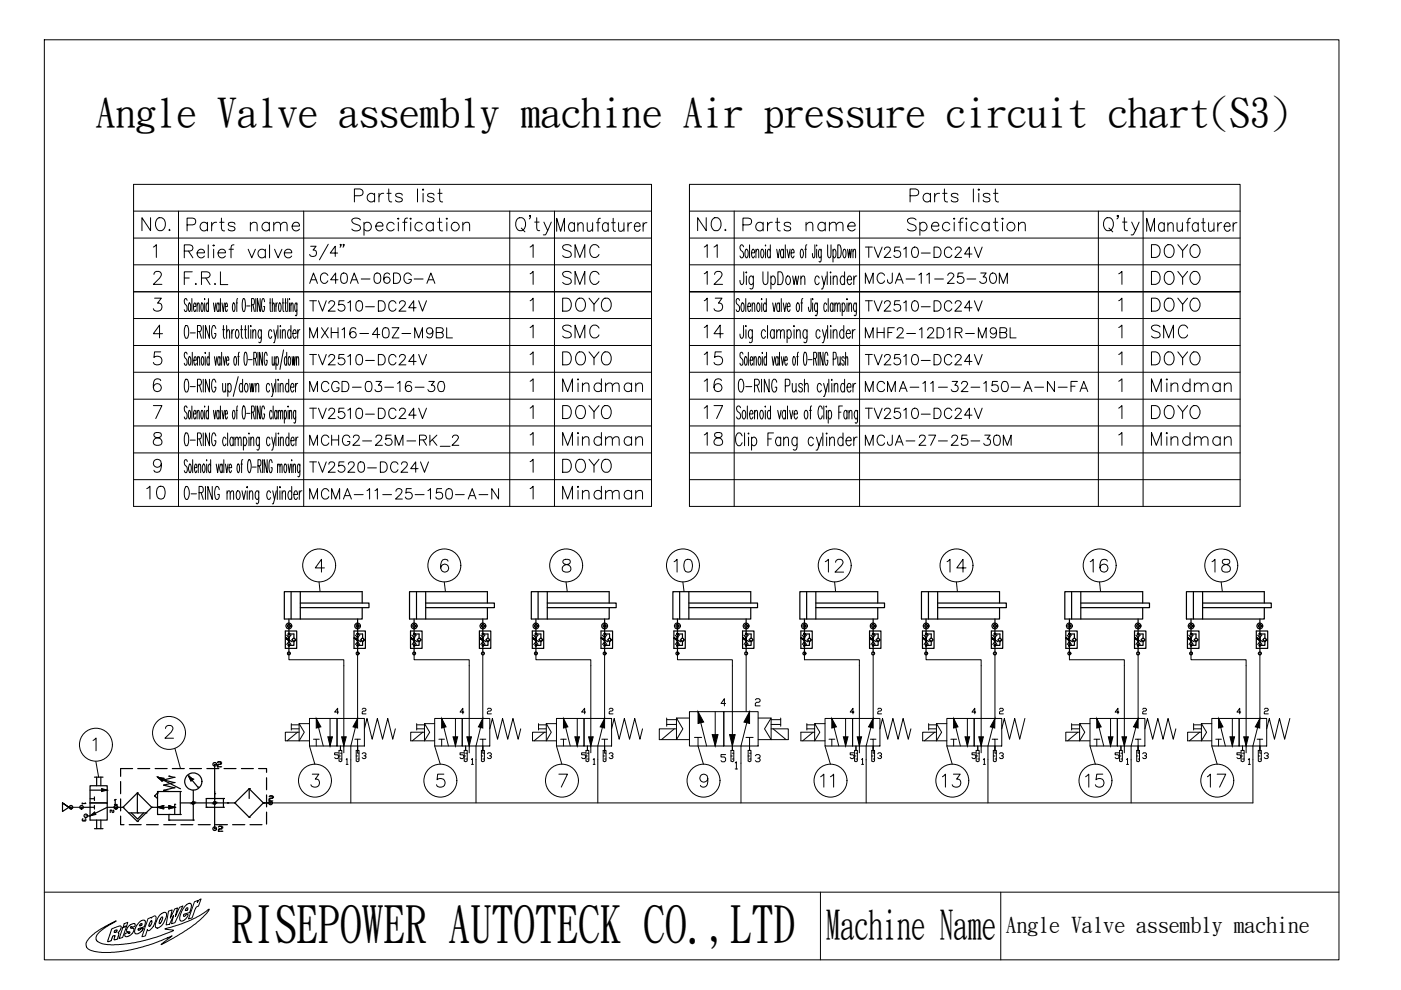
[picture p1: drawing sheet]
<svg xmlns="http://www.w3.org/2000/svg" width="297mm" height="210mm" viewBox="0 0 297 210" stroke-linecap="round" stroke-linejoin="round" font-family="sans-serif">
<defs><g id="words">
<text font-size="10.8" x="49.1" y="199.5">RISEPOWER AUTOTECK CO.,LTD</text>
<g font-size="8.6">
<text x="20.2" y="26.7">Angle Valve assembly machine Air pressure circuit chart(S3)</text>
<text x="175.2" y="198.8">Machine Name</text>
</g>
<g font-size="6.2">
<text x="28.9" y="50.1">NO.</text>
<text x="146.8" y="50.1">NO.</text>
<text x="37.7" y="61.7">F.R.L</text>
<text x="118.2" y="73">SMC</text>
<text x="148.2" y="73">14</text>
<text x="243.1" y="73">SMC</text>
<text x="118.2" y="78.7">DOYO</text>
<text x="148.2" y="78.7">15</text>
<text x="243.1" y="78.7">DOYO</text>
<text x="118.2" y="90">DOYO</text>
<text x="118.2" y="84.3">Mindman</text>
<text x="148.2" y="84.3">16</text>
<text x="148.2" y="90">17</text>
<text x="243.1" y="90">DOYO</text>
<text x="243.1" y="84.3">Mindman</text>
<text x="118.2" y="95.6">Mindman</text>
<text x="148.2" y="95.6">18</text>
<text x="243.1" y="95.6">Mindman</text>
<text x="172.9" y="168.3">11</text>
<text x="198.6" y="168.3">13</text>
<text x="229" y="168.3">15</text>
<text x="254.7" y="168.3">17</text>
</g>
<g font-size="5.7">
<text x="38.5" y="50.1">Parts name</text>
<text x="156.3" y="50.1">Parts name</text>
<text x="37.7" y="55.7">Relief valve</text>
<text x="118.2" y="55.7">SMC</text>
<text x="148.2" y="55.7">11</text>
<text x="243.1" y="55.7">DOYO</text>
<text x="118.2" y="61.4">SMC</text>
<text x="148.2" y="61.4">12</text>
<text x="243.1" y="61.4">DOYO</text>
<text x="118.2" y="67">DOYO</text>
<text x="148.2" y="67">13</text>
<text x="243.1" y="67">DOYO</text>
<text x="64.6" y="73">MXH16-40Z-M9BL</text>
<text x="182.4" y="73">MHF2-12D1R-M9BL</text>
<text x="64.6" y="96">MCHG2-25M-RK_2</text>
<text x="118.2" y="101.2">DOYO</text>
<text x="30" y="106.9">10</text>
<text x="118.2" y="106.9">Mindman</text>
<text x="141.8" y="122.4">10</text>
<text x="173.6" y="122.4">12</text>
<text x="199.7" y="122.4">14</text>
<text x="230" y="122.4">16</text>
<text x="255.8" y="122.4">18</text>
</g>
<g font-size="5.3">
<text x="182.4" y="55.7">TV2510-DC24V</text>
<text x="64.6" y="61.4">AC40A-06DG-A</text>
<text x="182.4" y="61.4">MCJA-11-25-30M</text>
<text x="64.6" y="67">TV2510-DC24V</text>
<text x="182.4" y="67">TV2510-DC24V</text>
<text x="64.6" y="78.7">TV2510-DC24V</text>
<text x="182.4" y="78.7">TV2510-DC24V</text>
<text x="64.6" y="84.3">MCGD-03-16-30</text>
<text x="64.6" y="90">TV2510-DC24V</text>
<text x="182.4" y="84.3">MCMA-11-32-150-A-N-FA</text>
<text x="182.4" y="90">TV2510-DC24V</text>
<text x="182.4" y="95.6">MCJA-27-25-30M</text>
<text x="64.6" y="101.2">TV2520-DC24V</text>
<text x="64.6" y="106.9">MCMA-11-25-150-A-N</text>
</g>
<text font-size="4.6" x="213.3" y="197.7">Angle Valve assembly machine</text>
<g font-size="4">
<text x="240.9" y="161.9">3</text>
<text x="266.7" y="161.9">3</text>
</g>
<text font-size="3.5" x="22.2" y="173.6">2</text>
<g font-size="3.1">
<text x="16.2" y="171.8">1</text>
<text x="16.2" y="175.3">3</text>
</g>
</g></defs>
<path d="M9.4 8.4h274.5v195.1h-274.5z" fill="none" stroke="#000" stroke-width=".21"/>
<g fill="none" stroke="#000" stroke-width=".21">
<path d="M56.5 170.2h209.1M9.4 189.2h274.5M18.9 198.9l2.1-1.7 3.6-1.9-2.4 1.4-1.4 1.2-.4 .8v.5l.2 .4 1.2 .5 1.7 .2 3.4-.2 2.9-.5 3.3-.9 3.2-1.2 .5-.3-1.8-.3 3.4-1 2.1-.8 2-1.1 1.9-1.2-.5 .8-2.5 2.3-3.9 2.6-3.3 1.8 2.3-1.9-4 1.7-2.4 .7-3.2 .8-3.4 .3h-2.7l-1.2-.3-.9-.4-.4-.5-.1-.7zM23.7 196.9l1.4-.5a.33 .33 0 0 1 .4-.1 .33 .33 0 0 1 .2 .4l-.3 .7-.4 .3 .2 .1v.4l-.2 .5a.55 .55 0 0 1-.7 .6l.1-.9-.1-.1-.4 .2-.3 .9-.3 .2a.23 .23 0 0 1-.3 .1 .23 .23 0 0 1-.1-.3zM24.3 197.4v-.1a.23 .23 0 0 1 .4-.2 .23 .23 0 0 1 .1 .4l-.2 .1a.21 .21 0 0 1-.3 .1 .21 .21 0 0 1 0-.3zM26 196.7l.8-.3-.8 2.4-.7 .2zM26.3 195.8l.8-.2-.2 .7-.8 .2zM27.3 196.3l1-.5 .3 .1a.51 .51 0 0 1-.2 .6 .51 .51 0 0 1-.6 0 .21 .21 0 0 0-.1 .3 .21 .21 0 0 0 .4 0 .53 .53 0 0 1 .3 .4 .53 .53 0 0 1-.2 .6l-.5 .5-.8 .3a.44 .44 0 0 1-.4-.5 .44 .44 0 0 1 .6-.3l.1-.1a.17 .17 0 0 0 .2 .2 .17 .17 0 0 0 .2-.2l-.3-.2a.4 .4 0 0 1-.5-.2 .4 .4 0 0 1 .2-.5zM29.4 195.7l.9-.6h.4l.1 .2-.1 1.1-1.1 .4a.24 .24 0 0 0-.3 .1 .24 .24 0 0 0 .1 .3 .24 .24 0 0 0 .3-.1l.7-.2-.3 .4-.5 .5-.5 .2-.5-.1-.1-.6 .2-.5zM29.7 195.9a.23 .23 0 0 1 .3-.1 .23 .23 0 0 1 .2 .3 .23 .23 0 0 1-.3 .1l-.4 .1zM31.4 194.8l.7-.3v.2l.8-.5a1.74 1.74 0 0 1-.2 1.9l-.9 1.1-.3 .1-.3-.2-.4 1.3-.7 .2zM31.9 195.3a.21 .21 0 0 1 .3 0 .21 .21 0 0 1 0 .3l-.3 .6a.21 .21 0 0 1-.1 .2 .21 .21 0 0 1-.3-.1 .21 .21 0 0 1 .1-.2z"/>
<path d="M33.8 194.1l1-.7a.65 .65 0 0 1 .5 .4 .65 .65 0 0 1-.1 .7l-.8 1.6-.7 .6h-.6l-.2-.2 .1-.7zM34.2 194.5a.21 .21 0 0 1 .4 .1 .21 .21 0 0 1-.2 .3l-.4 .9a.19 .19 0 0 1-.3 0 .19 .19 0 0 1 .1-.3zM35.7 193.2l.8-.3-.4 1.8 .9-2 .6-.2-.4 1.8 .9-1.9 .7-.3-1.7 3.5-.7 .2 .4-1.7-.9 1.9-.7 .1zM39.4 191.9l.7-.4a.34 .34 0 0 1 .5 .4l-.3 1.3a.83 .83 0 0 1-.8 .5h-.1a.34 .34 0 0 0-.4 .1 .34 .34 0 0 0 0 .5l.3-.2a.28 .28 0 0 1 .5-.2 .28 .28 0 0 1-.1 .5l-.8 .8-.5 .1-.2-.1-.1-.7 .2-.8 .5-1zM39.6 192.5a.25 .25 0 0 1 .3 .3 .25 .25 0 0 1-.3 .2 .2 .2 0 0 1-.4 0 .19 .19 0 0 1 .2-.3zM41.2 191.2l.8-.3-.2 .5 .3-.5 .5-.3-.6 1.6a.9 .9 0 0 0-.7 .8l-.6 1.6-.7 .2zM173.9 189.2v14.3M212.2 189.2v14.3"/>
</g>
<!-- layer: 1 -->
<g fill="none" stroke="#000" stroke-width=".21">
<path d="M61.3 138.5v1.4h11.6v19.7M75.8 138.9v13.4l-1.4 5.9v12M87.8 138.5v1.4h11.7v19.7M102.4 138.9v13.4l-1.5 5.9v12M113.6 138.5v1.4h11.7v19.7M128.2 138.9v13.4l-1.5 5.9v12M143.6 138.5v1.4h11.7v19.2M158.2 138.9v12M170.6 138.5v1.4h11.6v19.7M185.1 138.9v13.4l-1.5 5.9v12M196.3 138.5v1.4h11.7v19.7M210.9 138.9v13.4l-1.4 5.9v12"/>
<path d="M226.7 138.5v1.4h11.7v19.7M241.3 138.9v13.4l-1.5 5.9M252.5 138.5v1.4h11.7v19.7M267.1 138.9v13.4l-1.5 5.9M61.8 153.7h1.6M61.8 154.5h1.6M61.8 153.4v1.4M63.1 155.3l-2.2 1.8M63.4 153.4v3.7h2.2M65.6 152.3h5.9v5.9h-5.9zM65.6 153.4h-2.2l1.1 1.9-1.1 1.8h-2.9v-1.8h2.9M66.5 156.7h.6v1.5"/>
<path d="M67.1 152.3l1.4 5.9M67.1 156.7h.6M70 152.3v5.9M71.5 152.3h5.8v5.9h-5.8zM71.9 159.1h.6v2.2l-.3 .2-.3-.2zM72.2 159.7h.3M72.2 158.2v.9M75.2 156.7h.6v2.9M75.5 159.1h.6v2.2l-.3 .2-.3-.2zM75.8 159.7h.3M75.8 156.7h.6M77.3 154.5l.5-2.2 1.1 4.4 1.1-4.4 1.1 4.4 1.1-4.4 1.1 4.4 .5-2.2"/>
<path d="M88.3 153.4v1.4M88.3 153.7h1.7M88.3 154.5h1.7M89.6 155.3l-2.2 1.8M90 153.4v3.7h2.2M92.2 152.3h5.8v5.9h-5.8zM92.2 153.4h-2.2l1.1 1.9-1.1 1.8h-2.9v-1.8h2.9M93 156.7h.6v1.5M93.6 156.7h.6M93.6 152.3l1.5 5.9M96.6 152.3v5.9M98 152.3h5.8v5.9h-5.8z"/>
<path d="M98.4 159.1h.7v2.2l-.4 .2-.3-.2zM98.7 159.7h.4M98.7 158.2v.9M101.8 156.7h.6v2.9M102.1 159.1h.6v2.2l-.3 .2-.3-.2zM102.4 159.7h.3M102.4 156.7h.6M103.8 154.5l.6-2.2 1.1 4.4 1.1-4.4 1.1 4.4 1.1-4.4 1.1 4.4 .5-2.2M114.2 153.7h1.6M114.2 154.5h1.6M114.2 153.4v1.4M115.4 155.3l-2.2 1.8"/>
<path d="M115.8 153.4v3.7h2.2M118 152.3h5.8v5.9h-5.8zM118 153.4h-2.2l1.1 1.9-1.1 1.8h-2.9v-1.8h2.9M118.9 156.7h.6v1.5M119.5 156.7h.6M119.5 152.3l1.4 5.9M122.4 152.3v5.9M123.8 152.3h5.9v5.9h-5.9zM124.2 159.1h.6v2.2l-.3 .2-.3-.2zM124.5 159.7h.3M124.5 158.2v.9M127.6 156.7h.6v2.9"/>
<path d="M127.9 159.1h.6v2.2l-.3 .2-.3-.2zM128.2 159.7h.3M128.2 156.7h.6M129.7 154.5l.5-2.2 1.1 4.4 1.1-4.4 1.1 4.4 1.1-4.4 1.1 4.4 .5-2.2M141.4 152.2v1.8M141.4 152.6h2M141.4 153.6h2M143 154.5l-2.7 2.3M143.4 152.2v4.6h2.8M146.2 150.9h7.3v7.3h-7.3zM146.2 152.2h-2.8l1.4 2.3-1.4 2.3h-3.6v-2.3h3.6M147.2 156.4h.8v1.8"/>
<path d="M148 156.4h.8M148 150.9l1.8 7.3M151.6 150.9v7.3M153.5 150.9h7.2v7.3h-7.2zM155 159.1h.6v2.2l-.3 .2-.3-.2zM155.3 159.7h.3M158.2 156.4h.7v2.7M158.6 159.1h.6v2.2l-.3 .2-.3-.2zM158.9 150.9l-1.8 7.3v12M158.9 159.7h.3M159 156.4h.7M160.7 152.2h2.8l-1.4 2.3 1.4 2.3h3.6v-2.3h-3.6"/>
<path d="M163.5 152.2v4.6h-2.8M163.5 152.6h2M163.5 153.6h2M163.9 154.5l2.8 2.3M165.5 152.2v1.8M171.1 153.7h1.6M171.1 154.5h1.6M171.1 153.4v1.4M172.4 155.3l-2.2 1.8M172.7 153.4v3.7h2.2M174.9 152.3h5.9v5.9h-5.9zM174.9 153.4h-2.2l1.1 1.9-1.1 1.8h-2.9v-1.8h2.9"/>
<path d="M175.8 156.7h.6v1.5M176.4 152.3l1.4 5.9M176.4 156.7h.6M179.3 152.3v5.9M180.8 152.3h5.8v5.9h-5.8zM181.2 159.1h.6v2.2l-.3 .2-.3-.2zM181.5 159.7h.3M181.5 158.2v.9M184.5 156.7h.6v2.9M184.8 159.1h.6v2.2l-.3 .2-.3-.2zM185.1 159.7h.3M185.1 156.7h.6"/>
<path d="M186.6 154.5l.5-2.2 1.1 4.4 1.1-4.4 1.1 4.4 1.1-4.4 1.1 4.4 .5-2.2M196.9 153.7h1.6M196.9 154.5h1.6M196.9 153.4v1.4M198.2 155.3l-2.2 1.8M198.5 153.4v3.7h2.2M200.7 152.3h5.8v5.9h-5.8zM200.7 153.4h-2.2l1.1 1.9-1.1 1.8h-2.9v-1.8h2.9M201.6 156.7h.6v1.5M202.2 152.3l1.4 5.9M202.2 156.7h.6M205.1 152.3v5.9"/>
<path d="M206.5 152.3h5.9v5.9h-5.9zM207 159.1h.6v2.2l-.3 .2-.3-.2zM207.3 159.7h.3M207.3 158.2v.9M210.4 156.7h.5v2.9M210.6 159.1h.6v2.2l-.3 .2-.3-.2zM210.9 159.7h.3M210.9 156.7h.6M217.3 152.3l-1.1 4.4-1.1-4.4-1.1 4.4-1.1-4.4-.5 2.2M226 155.3h2.9M226 155.3v1.8M227.2 153.4v1.4"/>
<path d="M227.2 153.7h1.7M227.2 154.5h1.7M228.5 155.3l-2.1 1.8M228.9 153.4v3.7h2.2M231.1 152.3h5.8v5.9h-5.8zM231.1 153.4h-2.2l1.1 1.9-1.1 1.8h-2.9M231.9 156.7h.6v1.5M232.5 152.3l1.5 5.9M232.6 156.7h.6M235.5 152.3v5.9M236.9 152.3h5.8v5.9h-5.8zM237.4 159.1h.6v2.2l-.3 .2-.3-.2z"/>
<path d="M237.7 159.7h.3M237.7 158.2v.9M240.7 156.7h.6v1.5M241.3 156.7h.6M242.7 154.5l.6-2.2 1.1 4.4 1.1-4.4 1.1 4.4 1-4.4 1.2 4.4 .5-2.2M253.1 153.7h1.6M253.1 154.5h1.6M253.1 153.4v1.4M254.3 155.3l-2.1 1.8M254.7 153.4v3.7h2.2M256.9 152.3h5.8v5.9h-5.8zM256.9 153.4h-2.2l1.1 1.9-1.1 1.8h-2.9v-1.8h2.9"/>
<path d="M257.8 156.7h.6v1.5M258.4 156.7h.6M258.4 152.3l1.4 5.9M261.3 152.3v5.9M262.7 152.3h5.9v5.9h-5.9zM263.1 159.1h.7v2.2l-.4 .2-.3-.2zM263.4 159.7h.4M263.4 158.2v.9M266.5 156.7h.6v1.5M267.1 156.7h.6M273.5 152.3l-1.1 4.4-1.1-4.4-1.1 4.4-1.1-4.4-.5 2.2M14.7 171.2h2.6"/>
<path d="M71.9 160.3h.3M72.2 160.9h.3M75.5 160.3h.3M75.8 160.9h.3M98.4 160.3h.3M98.7 160.9h.4M102.1 160.3h.3M102.4 160.9h.3M124.2 160.3h.3M124.5 160.9h.3M127.9 160.3h.3M128.2 160.9h.3"/>
<path d="M155 160.3h.3M155.3 160.9h.3M158.6 160.3h.3M158.9 160.9h.3M181.2 160.3h.3M181.5 160.9h.3M184.8 160.3h.3M185.1 160.9h.3M207 160.3h.3M207.3 160.9h.3M210.6 160.3h.3M210.9 160.9h.3"/>
<path d="M237.4 160.3h.3M237.7 160.9h.3M239.8 161.1v9.1M263.1 160.3h.3M263.4 160.9h.4M265.6 161.1v9.1"/>
</g>
<g fill="#000" stroke="#000" stroke-width=".21">
<path d="M67.1 152.3l.9 1.8-.9 .3zM69.5 156.2h1l-.5 2zM72.4 156.2h1l-.5 2zM75.8 152.3v2.1l-1-.3zM93.6 152.3l1 1.8-1 .3zM96.1 156.2h.9l-.4 2zM99 156.2h.9l-.4 2zM102.4 152.3v2.1l-1-.3zM119.5 152.3l.9 1.8-.9 .3zM121.9 156.2h1l-.5 2zM124.8 156.2h1l-.5 2zM128.2 152.3v2.1l-.9-.3z"/>
<path d="M148 150.9l1.2 2.2-1.2 .3zM151 155.8h1.2l-.6 2.4zM154.7 155.8h1.2l-.6 2.4zM158.9 150.9v2.5l-1.2-.3zM176.4 152.3l.9 1.8-.9 .3zM178.8 156.2h1l-.5 2zM181.7 156.2h1l-.5 2zM185.1 152.3v2.1l-1-.3zM202.2 152.3l.9 1.8-.9 .3zM204.6 156.2h1l-.5 2zM207.5 156.2h1l-.5 2zM210.9 152.3v2.1l-.9-.3z"/>
<path d="M232.5 152.3l1 1.8-1 .3zM235 156.2h1l-.5 2zM237.9 156.2h.9l-.4 2zM241.3 152.3v2.1l-1-.3zM258.4 152.3l.9 1.8-.9 .3zM260.8 156.2h.9l-.4 2zM263.7 156.2h1l-.5 2zM267.1 152.3v2.1l-1-.3zM19.1 173l1-.9 .2 .6zM21.5 167.2l1.2 .3-1.2 .3zM33.4 164.8l1.2 .2-.3 .6zM33.4 171.2l1.2-.4v.7z"/>
<path d="M35.8 170.8l1.2 .4-1.2 .3zM40 164.6l.9 .6-.4 .3zM40.7 170.2h.5l-.4 .2zM40.8 170.1h.3l-.4 .1zM40.8 170.1h.3zM40.7 170.2l.4-.1 .1 .1zM45.3 170.2h.5l-.5 .2zM45.3 170.4h.4zM45.3 170.2l.4-.1 .1 .1zM45.3 170.4l.5-.2-.1 .2z"/>
<path d="M40.8 170.4h.3zM40.8 170.4l.4-.2-.1 .2z"/>
<path d="M45.3 170.1v.1l.4-.1zM45.3 170.1h.4z"/>
</g>
<!-- layer: TEXT -->
<g fill="none" stroke="#000" stroke-width=".21">
<path d="M71.8 151h-.8l.6-.8v1.2M71.8 159.6h-.8v.4h.6l.2 .6-.2 .2h-.4l-.2-.2M76.8 150.4l.2-.2h.4l.2 .2-.2 .4h-.4l-.2 .2v.4h.8M76.8 159.8l.2-.2h.4l.2 .2v.2l-.4 .2M98.3 151h-.8l.6-.8v1.2M98.3 159.6h-.8v.4h.6l.2 .2v.4l-.2 .2h-.4l-.2-.2M103.3 150.4l.2-.2h.5l.2 .2-.2 .4h-.5l-.2 .2v.4h.9M103.3 159.8l.2-.2h.5l.2 .2v.2l-.4 .2M124.2 151h-.9l.7-.8v1.2M124.2 159.6h-.9v.4h.7l.2 .2v.4l-.2 .2h-.5l-.2-.2M129.2 150.4l.2-.2h.4l.2 .2-.2 .4h-.4l-.2 .2v.4h.8M129.2 159.8l.2-.2h.4l.2 .4-.4 .2"/>
<path d="M153.8 149.2h-.9l.7-1.1v1.6M153.8 160h-.9v.5h.7l.2 .3v.5l-.2 .2h-.5l-.2-.2M160.1 148.4l.3-.3h.5l.3 .3v.2l-.3 .3h-.5l-.3 .3v.5h1.1M181.1 151h-.8l.5-.8v1.2M181.1 159.6h-.8v.4h.5l.3 .2v.4l-.3 .2h-.3l-.2-.2M186.1 150.4l.2-.2h.4l.2 .2-.2 .4h-.4l-.2 .2v.4h.8M186.1 159.8l.2-.2h.4l.2 .2v.2l-.4 .2M206.9 151h-.8l.6-.8v1.2M206.9 159.6h-.8v.4h.6l.2 .2v.4l-.2 .2h-.4l-.2-.2M211.9 150.4l.2-.2h.4l.2 .2-.2 .4h-.4l-.2 .2v.4h.8M211.9 159.8l.2-.2h.4l.2 .2v.2l-.4 .2M237.2 151h-.8l.6-.8v1.2"/>
<path d="M237.2 159.6h-.8v.4h.6l.2 .2v.4l-.2 .2h-.4l-.2-.2M242.3 150.4l.1-.2h.5l.2 .2-.2 .4h-.5l-.1 .2v.4h.8M263.1 151h-.8l.5-.8v1.2M263.1 159.6h-.8v.4h.5l.3 .2v.4l-.3 .2h-.3l-.2-.2M268.1 150.4l.2-.2h.4l.2 .2-.2 .4h-.4l-.2 .2v.4h.8M73.4 161.1l.2-.3v1.3M73.4 162.1h.4M77.4 160.2l.2 .2-.2 .4h-.4l-.2-.2M99.9 161.1l.3-.3v1.3M99.9 162.1h.5M104 160.2l.2 .2-.2 .4h-.5l-.2-.2M125.8 161.1l.2-.3v1.3"/>
<path d="M125.8 162.1h.4M129.8 160.2l.2 .2-.2 .4h-.4l-.2-.2M155.9 161.8l.2-.3v1.5M155.9 163h.5M160.1 160.2l.3-.2h.5l.3 .2v.3l-.3 .3h-.2M160.9 160.8l.3 .2v.3l-.3 .2h-.5l-.3-.2M182.7 161.1l.2-.3v1.3M182.7 162.1h.4M186.7 160.2l.2 .2-.2 .4h-.4l-.2-.2M208.5 161.1l.2-.3v1.3M208.5 162.1h.4M212.5 160.2l.2 .2-.2 .4h-.4l-.2-.2"/>
<path d="M238.8 161.1l.3-.3v1.3M238.8 162.1h.5M264.7 161.1l.2-.3v1.3M264.7 162.1h.4"/>
</g>
<!-- layer: CONNECTIONS -->
<g fill="none" stroke="#000" stroke-width=".25">
<circle cx="61.2" cy="138.5" r=".31"/>
<circle cx="61.2" cy="132.7" r=".31"/>
<circle cx="61.2" cy="132.7" r=".6"/>
<circle cx="75.8" cy="138.5" r=".31"/>
<circle cx="75.8" cy="132.7" r=".31"/>
<circle cx="75.8" cy="132.7" r=".6"/>
<circle cx="87.8" cy="138.5" r=".3"/>
<circle cx="87.8" cy="132.7" r=".3"/>
<circle cx="87.8" cy="132.7" r=".62"/>
<circle cx="102.4" cy="132.7" r=".62"/>
<circle cx="102.4" cy="138.5" r=".31"/>
<circle cx="102.4" cy="132.7" r=".31"/>
<circle cx="113.6" cy="138.5" r=".31"/>
<circle cx="113.6" cy="132.7" r=".31"/>
<circle cx="113.6" cy="132.7" r=".6"/>
<circle cx="128.2" cy="138.5" r=".3"/>
<circle cx="128.2" cy="132.7" r=".3"/>
<circle cx="128.2" cy="132.7" r=".62"/>
<circle cx="143.6" cy="132.7" r=".62"/>
<circle cx="143.6" cy="132.7" r=".31"/>
<circle cx="143.6" cy="138.5" r=".31"/>
<circle cx="158.2" cy="138.5" r=".31"/>
<circle cx="158.2" cy="132.7" r=".31"/>
<circle cx="158.2" cy="132.7" r=".6"/>
<circle cx="170.5" cy="132.7" r=".62"/>
<circle cx="170.5" cy="132.7" r=".31"/>
<circle cx="170.5" cy="138.5" r=".31"/>
<circle cx="185.1" cy="138.5" r=".31"/>
<circle cx="185.1" cy="132.7" r=".31"/>
<circle cx="185.1" cy="132.7" r=".6"/>
<circle cx="196.4" cy="132.7" r=".62"/>
<circle cx="196.4" cy="138.5" r=".31"/>
<circle cx="196.4" cy="132.7" r=".31"/>
<circle cx="210.9" cy="132.7" r=".62"/>
<circle cx="210.9" cy="132.7" r=".31"/>
<circle cx="210.9" cy="138.5" r=".31"/>
<circle cx="226.7" cy="132.7" r=".62"/>
<circle cx="226.7" cy="138.5" r=".31"/>
<circle cx="226.7" cy="132.7" r=".31"/>
<circle cx="241.3" cy="138.5" r=".31"/>
<circle cx="241.3" cy="132.7" r=".31"/>
<circle cx="241.3" cy="132.7" r=".6"/>
<circle cx="252.5" cy="138.5" r=".3"/>
<circle cx="252.5" cy="132.7" r=".3"/>
<circle cx="252.5" cy="132.7" r=".62"/>
<circle cx="267.1" cy="132.7" r=".62"/>
<circle cx="267.1" cy="138.5" r=".31"/>
<circle cx="267.1" cy="132.7" r=".31"/>
<circle cx="15" cy="171.2" r=".38"/>
<circle cx="45.5" cy="175.7" r=".38"/>
<circle cx="45.5" cy="162" r=".37"/>
<circle cx="57.4" cy="170.2" r=".38"/>
</g>
<!-- layer: 1 -->
<g fill="none" stroke="#000" stroke-width=".25">
<path d="M60.5 133.8h2.4v3.7h-2.4zM60.5 135.3l.6 .2v.2l-.6-.4 .7 .2-.1 .2zM60.8 134.7a1.24 1.24 0 0 1 0 1.9M61.2 135.7l-.7-.4 .6 .5 .2-.3-.8-.2 1.4 .8M61.2 136.8l.1 .1zM61.3 134.4h1v.9M61.3 131.2v7.3M61.3 136.8h.1M61.3 134.4h.1M61.4 136.8h.1M61.7 134.6a1.32 1.32 0 0 0 0 2M61.7 125.4v5.8"/>
<path d="M61.8 135.7l.5 .4 .5-.4M62.3 136.1v.7h-1M63.7 127.9h14.5v.9h-14.5M63.7 125.4v5.8M75.1 133.8h2.4v3.7h-2.4zM75.1 135.3l.6 .2-.1 .2-.5-.4 .7 .2-.2 .2zM75.4 134.7a1.24 1.24 0 0 1 0 1.9M75.8 136.8l.1 .1zM75.8 134.3l.1 .2zM75.8 135.7l-.7-.4 .6 .5 .2-.3-.8-.2 1.4 .8M75.8 134.4h1.1v.9M75.8 131.2v7.3"/>
<path d="M75.9 136.8h.1M75.9 134.4h.1M76.3 134.6a1.32 1.32 0 0 0-.1 2M76.4 135.7l.5 .4 .4-.4M76.8 127.9v-2.5h-16.5v5.8h16.5v-2.4M76.9 136.1v.7h-1.1M87 133.8h2.5v3.7h-2.5zM87.1 135.3l.6 .2-.1 .2-.5-.4 .7 .2-.1 .2zM87.3 134.7a1.27 1.27 0 0 1 .1 1.9M87.8 136.8h.1M87.8 134.4h.1zM87.8 135.7l-.7-.4 .6 .5 .1-.3-.7-.2 1.4 .8"/>
<path d="M87.8 134.4h1.1v.9M87.8 131.2v7.3M87.9 134.4h.1M88 136.8h.1M88.3 134.6a1.28 1.28 0 0 0 0 2M88.3 125.4v5.8M88.4 135.7l.5 .4 .4-.4M88.9 136.1v.7h-1.1M90.3 127.9h14.5v.9h-14.5M90.3 125.4v5.8M101.6 133.8h2.5v3.7h-2.5zM101.7 135.3l.6 .2-.1 .2-.5-.4 .6 .2-.1 .2z"/>
<path d="M101.9 134.7a1.32 1.32 0 0 1 0 1.9M102.3 135.7l-.6-.4 .5 .5 .2-.3-.7-.2 1.4 .8M102.4 136.8h.1M102.4 131.2v7.3M102.4 134.4h1.1v.9M102.4 134.4h.1M102.5 136.8h.1M102.8 134.6a1.36 1.36 0 0 0 0 2M103 135.7l.5 .4 .4-.4M103.3 127.9v-2.5h-16.5v5.8h16.5v-2.4M103.5 136.1v.7h-1.1M112.9 133.8h2.4v3.7h-2.4z"/>
<path d="M112.9 135.3l.6 .2v.2l-.6-.4 .7 .2-.1 .2zM113.2 134.7a1.24 1.24 0 0 1 0 1.9M113.6 136.8l.1 .1zM113.6 134.3l.1 .2zM113.6 135.7l-.7-.4 .6 .5 .2-.3-.8-.2 1.4 .8M113.6 134.4h1.1v.9M113.6 131.2v7.3M113.7 136.8h.1M113.7 134.4h.1M114.1 134.6a1.32 1.32 0 0 0-.1 2M114.1 125.4v5.8M114.2 135.7l.5 .4 .4-.4"/>
<path d="M114.7 136.1v.7h-1.1M116 127.9h14.6v.9h-14.6M116 125.4v5.8M127.4 133.8h2.5v3.7h-2.5zM127.5 135.3l.6 .2-.1 .2-.5-.4 .6 .2v.2zM127.7 134.7a1.27 1.27 0 0 1 .1 1.9M128.2 136.8h.1M128.1 134.4h.2zM128.1 135.7l-.6-.4 .6 .5 .1-.3-.7-.2 1.4 .8M128.2 134.4h1v.9M128.2 131.2v7.3M128.3 136.8h.1"/>
<path d="M128.3 134.4h.1M128.4 136.8h.1M128.7 134.6a1.28 1.28 0 0 0 0 2M128.8 135.7l.4 .4 .5-.4M129.2 127.9v-2.5h-16.6v5.8h16.6v-2.4M129.2 136.1v.7h-1M142.9 133.8h2.4v3.7h-2.4zM142.9 135.3l.6 .2v.2l-.6-.4 .7 .2-.1 .2zM143.2 134.7a1.32 1.32 0 0 1 0 1.9M143.6 135.7l-.7-.4 .6 .5 .1-.3-.7-.2 1.4 .8M143.6 136.8h.1M143.6 134.4h1.1v.9"/>
<path d="M143.6 131.2v7.3M143.7 134.4h.1M143.7 136.8h.1M143.8 136.8h.1M144.1 134.6a1.36 1.36 0 0 0 0 2M144.1 125.4v5.8M144.2 135.7l.5 .4 .4-.4M144.7 136.1v.7h-1.1M146 127.9h14.6v.9h-14.6M146 125.4v5.8M157.4 133.8h2.5v3.7h-2.5zM157.5 135.3l.6 .2-.1 .2-.5-.4 .7 .2-.2 .2z"/>
<path d="M157.7 134.7a1.24 1.24 0 0 1 0 1.9M158.1 134.4l.1 .1zM158.1 135.7l-.6-.4 .6 .5 .1-.3-.7-.2 1.4 .8M158.2 136.8v.1zM158.2 134.4h1.1v.9M158.2 131.2v7.3M158.2 136.8h.1M158.2 134.4h.1M158.3 136.8h.1M158.7 134.6a1.32 1.32 0 0 0-.1 2M158.8 135.7l.5 .4 .4-.4M159.2 127.9v-2.5h-16.5v5.8h16.5v-2.4"/>
<path d="M159.3 136.1v.7h-1.1M169.8 133.8h2.4v3.7h-2.4zM169.8 135.3l.6 .2v.2l-.6-.4 .7 .2-.1 .2zM170.1 134.7a1.32 1.32 0 0 1 0 1.9M170.5 135.7l-.7-.4 .6 .5 .2-.3-.8-.2 1.4 .8M170.6 136.8h.1M170.6 134.4h1v.9M170.6 131.2v7.3M170.6 134.4h.1M170.7 136.8h.1M171 134.6a1.32 1.32 0 0 0 0 2M171 125.4v5.8"/>
<path d="M171.2 135.7l.4 .4 .5-.4M171.6 136.1v.7h-1M173 127.9h14.5v.9h-14.5M173 125.4v5.8M184.4 133.8h2.4v3.7h-2.4zM184.4 135.3l.6 .2v.2l-.6-.4 .7 .2-.1 .2zM184.7 134.7a1.24 1.24 0 0 1 0 1.9M185 134.4l.2 .1zM185.1 136.8l.1 .1zM185.1 135.7l-.7-.4 .6 .5 .1-.3-.7-.2 1.4 .8M185.1 134.4h1.1v.9M185.1 131.2v7.3"/>
<path d="M185.2 136.8h.1M185.2 134.4h.1M185.3 136.8h.1M185.6 134.6a1.32 1.32 0 0 0-.1 2M185.7 135.7l.5 .4 .4-.4M186.1 127.9v-2.5h-16.5v5.8h16.5v-2.4M186.2 136.1v.7h-1.1M195.6 133.8h2.4v3.7h-2.4zM195.7 135.3l.6 .2-.1 .2-.5-.4 .6 .2-.1 .2zM195.9 134.7a1.27 1.27 0 0 1 0 1.9M196.4 136.8h.1M196.3 135.7l-.6-.4 .5 .5 .2-.3-.7-.2 1.3 .8"/>
<path d="M196.3 134.4h1.1v.9M196.3 131.2v7.3M196.4 134.4h.1M196.5 136.8h.1M196.8 134.6a1.36 1.36 0 0 0 0 2M196.8 125.4v5.8M197 135.7l.4 .4 .5-.4M197.4 136.1v.7h-1.1M198.8 127.9h14.6v.9h-14.6M198.8 125.4v5.8M210.2 133.8h2.4v3.7h-2.4zM210.2 135.3l.6 .2v.2l-.6-.4 .7 .2-.1 .2z"/>
<path d="M210.5 134.7a1.32 1.32 0 0 1 0 1.9M210.9 135.7l-.7-.4 .6 .5 .1-.3-.7-.2 1.4 .8M211 136.8h.1M210.9 134.4h1.1v.9M210.9 131.2v7.3M211 134.4h.1M211.1 136.8h.1M211.4 134.6a1.32 1.32 0 0 0 0 2M211.5 135.7l.5 .4 .5-.4M211.9 127.9v-2.5h-16.5v5.8h16.5v-2.4M212 136.1v.7h-1.1M226 133.8h2.4v3.7h-2.4z"/>
<path d="M226 135.3l.6 .2v.2l-.6-.4 .7 .2-.1 .2zM226.3 134.7a1.32 1.32 0 0 1 0 1.9M226.7 135.7l-.7-.4 .6 .5 .1-.3-.7-.2 1.4 .8M226.7 136.8h.1M226.7 134.4h1.1v.9M226.7 131.2v7.3M226.8 134.4h.1M226.8 136.8h.1M226.9 136.8h.1M227.2 134.6a1.36 1.36 0 0 0 0 2M227.2 125.4v5.8M227.3 135.7l.5 .4 .4-.4"/>
<path d="M227.8 136.1v.7h-1.1M229.2 127.9h14.5v.9h-14.5M229.2 125.4v5.8M240.5 133.8h2.5v3.7h-2.5zM240.6 135.3l.6 .2-.1 .2-.5-.4 .7 .2-.2 .2zM240.8 134.7a1.24 1.24 0 0 1 0 1.9M241.2 135.7l-.6-.4 .6 .5 .1-.3-.7-.2 1.4 .8M241.3 136.8v.1zM241.3 134.4h1.1v.9M241.3 131.2v7.3M241.3 136.8h.1M241.3 134.4h.1"/>
<path d="M241.4 136.8h.1M241.8 134.6a1.32 1.32 0 0 0-.1 2M241.9 135.7l.5 .4 .4-.4M242.3 127.9v-2.5h-16.5v5.8h16.5v-2.4M242.4 136.1v.7h-1.1M251.8 133.8h2.4v3.7h-2.4zM251.8 135.3l.6 .2v.2l-.6-.4 .7 .2-.1 .2zM252.1 134.7a1.27 1.27 0 0 1 0 1.9M252.6 136.8h.1M252.5 135.7l-.7-.4 .6 .5 .2-.3-.8-.2 1.4 .8M252.5 134.4h1.1v.9M252.5 131.2v7.3"/>
<path d="M252.6 134.4h.1M252.7 136.8h.1M253 134.6a1.28 1.28 0 0 0 0 2M253 125.4v5.8M253.2 135.7l.4 .4 .4-.4M253.6 136.1v.7h-1.1M255 127.9h14.5v.9h-14.5M255 125.4v5.8M266.4 133.8h2.4v3.7h-2.4zM266.4 135.3l.6 .2v.2l-.6-.4 .6 .2v.2zM266.7 134.7a1.32 1.32 0 0 1 0 1.9M267 135.7l-.6-.4 .6 .5 .1-.3-.7-.2 1.4 .8"/>
<path d="M267.1 136.8h.1M267.1 134.4h1.1v.9M267.1 131.2v7.3M267.2 134.4h.1M267.2 136.8h.1M267.3 136.8h.1M267.5 134.6a1.36 1.36 0 0 0 0 2M267.7 135.7l.5 .4 .4-.4M268.1 127.9v-2.5h-16.6v5.8h16.6v-2.4M268.2 136.1v.7h-1.1M13.3 170.2v1.9l1.3-.9-1.3-1 1.3 1h.5M19.1 170.2h3.6v3.7h-3.6z"/>
<path d="M19.1 166.6h3.6v3.6h-3.6zM19.1 167.5h3.6M20 175.7h1.8M20 164.8h1.8M20.5 164.8v1.8M20.5 173.9v1.8M21.4 164.8v1.8M21.4 173.9v1.8M22.7 171.2l-3.6 1.8M25.6 173v1.9h.7M25.6 165.7v2.6M25.6 169.4v2.5"/>
<path d="M27.3 172.4h3.6M27.4 174.9h2.5M27.9 172.4l1.3 1.3 1.2-1.3M28.1 163h-2.5v1.6M29.1 174.2h.1M29.1 168.1h.1M29.1 172.4h.1M29.1 168.1l-3 3.1 3 3M29.1 168.1v4.3M29.1 168.1l3.1 3.1M29.2 163h2.5M30.9 172.4h.1"/>
<path d="M31.1 174.9h2.5M32.2 171.2h.1M32.2 171.2l-3.1 3M32.2 171.2h1.2M32.8 168.8h.1M32.8 168.8l.6 .5M32.9 163h2.5M33.4 171.2h3.6M33.4 168.1h.1M33.4 164.8l4.9 2.4M33.4 164.8h.1M33.4 171.2h.1"/>
<path d="M33.4 172.7h.1M33.4 167.8h.1M33.4 168.1l-.6 .7M33.4 167.8h4.8M33.4 164.8l.9 .8M33.4 164.8l1.2 .2M33.4 172.7h4.8M33.4 171.2l1.2 .3M33.4 167.8v4.9M34.3 165.6h.1M34.6 170.8h.1M34.6 171.5h.1"/>
<path d="M34.6 170.8l-1.2 .4M34.6 170.8v.7M34.6 165h.1M34.6 165l-.3 .6M34.7 166.5h.1M34.7 165.4h.1M34.7 167.6h.1M34.7 166.5l2.2 .5M34.7 165.4l2.2 .5M34.7 167.6l1.1 .2M34.7 174.9h2.6M35.8 164.6h.1"/>
<path d="M35.8 172.7h.1M35.8 171.5h.1M35.8 170.8h.1M35.8 173.9h.1M35.8 164.6l1.1 .2M35.8 170.8v.7M35.8 172.7v1.2M35.8 170.8l1.2 .4M35.8 173.9h5.2M36.5 163h2.6M36.9 165.9h.1M36.9 164.8h.1"/>
<path d="M36.9 167h.1M36.9 165.9l-2.2 .6M36.9 164.8l-2.2 .6M36.9 167l-2.2 .6M37 171.2h.1M37 170.5h.1M37 171.2l-1.2 .3M37 170.5v2.2M38.2 167.8h.1M38.2 170.2h10.1M38.2 172.7h.1M38.2 167.8v4.9"/>
<path d="M38.4 174.9h2.5M40 164.6h.1M40 164.6l.9 .6M40 164.6l.5 .9M40 164.6l2 2.3M40.2 163h2.5M40.5 165.5h.1M40.9 165.2h.1M40.9 165.2l-.4 .3M41 170.2h.1M41 173.9h.1M41 167.5v6.4"/>
<path d="M42 166.9h.1M42 174.9h2.6M43.7 171.2h.1M43.7 171.2h3.7M43.9 163h2.5M45.5 175.7h.1M45.5 168.3h.1M45.5 167.8v.5M45.5 162.1h.1M45.5 162.1v13.6M45.7 174.9h2.5M46.1 162.2h.1"/>
<path d="M46.1 162.6h.1M46.1 162.2v.4M46.1 162.6h.7M46.3 161.5h.1M46.3 162.1h.1M46.3 161.5l-.2 .2M46.3 161.5h.4M46.3 162.1h.4M46.3 162.1l-.2 .1M46.3 175.9h.1M46.3 176.2h.1M46.3 175.9v.3"/>
<path d="M46.3 176.2h.7M46.5 175.2h.1M46.5 175.7h.1M46.5 175.2l-.2 .2M46.5 175.2h.4M46.5 175.7h.4M46.5 175.7l-.2 .2M46.7 161.5h.1M46.7 162.1h.1M46.7 161.5l.1 .2M46.8 161.7h.1M46.8 161.9h.1"/>
<path d="M46.8 162.6h.1M46.8 161.7v.2M46.8 161.9l-.1 .2M46.9 175.2h.1M46.9 175.7h.1M46.9 175.2l.1 .2M47 175.4h.1M47 175.5h.1M47 176.2h.1M47 175.4v.1M47 175.5l-.1 .2M47.4 169.3h.1"/>
<path d="M47.4 171.2h.1M47.4 169.3h-3.7v1.9M47.4 169.3v1.9M47.5 163h2.5M48.3 170.2h.1M48.3 170.2h1.5M49.3 174.9h2.6M49.8 170.2h.1M49.8 170.2l3 3.1M51.2 163h2.5M52.8 173.3h.1M52.8 167.2h.1"/>
<path d="M52.8 167.2l3 3M52.8 167.2v2.1M52.8 167.2l-3 3M53 174.9h2.5M54.7 170.2h.1M54.8 163h1.7v.8M55.8 170.2h.1M55.8 170.2l-3 3.1M55.8 170.2h1.6M56.5 164.9v2.5M56.5 168.5v2.6M56.5 172.2v2.5"/>
<path d="M57.1 169.4h.1M57.1 169.8h.1M57.1 169.8h.7M57.1 169.4v.4M57.3 168.8h.1M57.3 169.3h.1M57.3 168.8l-.2 .1M57.3 168.8h.3M57.3 169.3h.3M57.3 169.3l-.2 .1M57.4 170.2h.1M57.6 168.8h.1"/>
<path d="M57.6 169.3h.1M57.6 168.8l.2 .1M57.8 168.9h.1M57.8 169.1h.1M57.8 168.9v.2M57.8 169.1l-.2 .2"/>
<circle cx="61.2" cy="134.4" r=".07"/>
<circle cx="61.2" cy="134.4" r=".11"/>
<circle cx="61.2" cy="134.4" r=".15"/>
<circle cx="61.2" cy="136.8" r=".14"/>
<circle cx="61.3" cy="136.8" r=".09"/>
<circle cx="62.3" cy="135.6" r=".31"/>
<circle cx="75.8" cy="134.4" r=".11"/>
<circle cx="75.8" cy="134.4" r=".15"/>
<circle cx="75.8" cy="136.8" r=".1"/>
<circle cx="75.8" cy="136.9" r=".14"/>
<circle cx="76.9" cy="135.6" r=".31"/>
<circle cx="87.8" cy="136.8" r=".16"/>
<circle cx="87.8" cy="134.4" r=".16"/>
<circle cx="87.8" cy="134.4" r=".12"/>
<circle cx="87.8" cy="136.9" r=".11"/>
<circle cx="88.9" cy="135.6" r=".31"/>
<circle cx="102.4" cy="134.4" r=".07"/>
<circle cx="102.4" cy="134.4" r=".11"/>
<circle cx="102.4" cy="136.9" r=".15"/>
<circle cx="102.4" cy="134.4" r=".15"/>
<circle cx="102.4" cy="136.8" r=".1"/>
<circle cx="103.4" cy="135.6" r=".31"/>
<circle cx="113.6" cy="134.4" r=".11"/>
<circle cx="113.6" cy="136.8" r=".1"/>
<circle cx="113.6" cy="134.4" r=".16"/>
<circle cx="113.6" cy="136.8" r=".16"/>
<circle cx="114.7" cy="135.6" r=".31"/>
<circle cx="128.2" cy="136.8" r=".09"/>
<circle cx="128.2" cy="134.4" r=".16"/>
<circle cx="128.2" cy="134.4" r=".12"/>
<circle cx="128.2" cy="136.8" r=".16"/>
<circle cx="129.3" cy="135.6" r=".31"/>
<circle cx="143.6" cy="134.4" r=".07"/>
<circle cx="143.6" cy="134.4" r=".15"/>
<circle cx="143.6" cy="136.8" r=".14"/>
<circle cx="143.6" cy="136.8" r=".1"/>
<circle cx="143.6" cy="134.4" r=".1"/>
<circle cx="144.7" cy="135.6" r=".31"/>
<circle cx="158.2" cy="134.4" r=".11"/>
<circle cx="158.2" cy="134.4" r=".15"/>
<circle cx="158.2" cy="136.8" r=".14"/>
<circle cx="158.2" cy="136.8" r=".09"/>
<circle cx="159.2" cy="135.6" r=".31"/>
<circle cx="170.5" cy="134.4" r=".07"/>
<circle cx="170.5" cy="134.4" r=".15"/>
<circle cx="170.5" cy="136.8" r=".14"/>
<circle cx="170.5" cy="134.4" r=".1"/>
<circle cx="170.6" cy="136.8" r=".09"/>
<circle cx="171.6" cy="135.6" r=".31"/>
<circle cx="185.1" cy="134.4" r=".15"/>
<circle cx="185.1" cy="136.8" r=".14"/>
<circle cx="185.1" cy="136.8" r=".1"/>
<circle cx="185.1" cy="134.4" r=".09"/>
<circle cx="186.2" cy="135.6" r=".31"/>
<circle cx="196.4" cy="134.4" r=".07"/>
<circle cx="196.4" cy="134.4" r=".11"/>
<circle cx="196.4" cy="134.4" r=".15"/>
<circle cx="196.4" cy="136.9" r=".15"/>
<circle cx="196.4" cy="136.8" r=".1"/>
<circle cx="197.4" cy="135.6" r=".31"/>
<circle cx="210.9" cy="134.4" r=".07"/>
<circle cx="210.9" cy="134.4" r=".15"/>
<circle cx="210.9" cy="136.8" r=".14"/>
<circle cx="210.9" cy="134.4" r=".1"/>
<circle cx="210.9" cy="136.8" r=".09"/>
<circle cx="212" cy="135.6" r=".31"/>
<circle cx="226.7" cy="134.4" r=".07"/>
<circle cx="226.7" cy="134.4" r=".15"/>
<circle cx="226.7" cy="136.8" r=".14"/>
<circle cx="226.7" cy="136.8" r=".1"/>
<circle cx="226.7" cy="134.4" r=".1"/>
<circle cx="227.8" cy="135.6" r=".31"/>
<circle cx="241.3" cy="134.4" r=".07"/>
<circle cx="241.3" cy="134.4" r=".15"/>
<circle cx="241.3" cy="134.4" r=".11"/>
<circle cx="241.3" cy="136.8" r=".14"/>
<circle cx="241.3" cy="136.8" r=".09"/>
<circle cx="242.3" cy="135.6" r=".31"/>
<circle cx="252.5" cy="134.4" r=".16"/>
<circle cx="252.5" cy="134.4" r=".12"/>
<circle cx="252.5" cy="134.4" r=".07"/>
<circle cx="252.5" cy="136.9" r=".15"/>
<circle cx="252.5" cy="136.8" r=".11"/>
<circle cx="253.6" cy="135.6" r=".31"/>
<circle cx="267.1" cy="134.4" r=".07"/>
<circle cx="267.1" cy="134.4" r=".15"/>
<circle cx="267.1" cy="136.8" r=".14"/>
<circle cx="267.1" cy="136.8" r=".1"/>
<circle cx="267.1" cy="134.4" r=".1"/>
<circle cx="268.2" cy="135.6" r=".31"/>
<circle cx="41" cy="170.2" r=".25"/>
<circle cx="41" cy="165.7" r="1.81"/>
<circle cx="45.5" cy="170.2" r=".25"/>
</g>
<g fill="none" stroke="#000" stroke-width=".21">
<path d="M28.3 39.1h109.8v68.3h-109.8zM146.2 39.1h116.7v68.3h-116.7zM28.3 56.1h109.8M28.3 50.5h109.8M28.3 44.8h109.8M32.5 52.4l.6-.5v2.7M32.6 58.2l.2-.4a.87 .87 0 0 1 1.3 0 .88 .88 0 0 1-.3 1.2l-1.3 1.3h1.8M37.8 44.8v62.6M64.4 44.8v62.6M65.9 52.2h1.1l-.6 .8a.73 .73 0 0 1 .6 1 .73 .73 0 0 1-1.1 .3l-.2-.4M69.6 51.8l-1.9 3.3M71.6 53.7h-1.6l1.1-1.5v2.2"/>
<path d="M72.3 51.9l-.1 .1-.1-.1h.2l-.2 .5M72.9 51.9l-.1 .1-.1-.1h.2l-.2 .5M75.1 41.5h1.2a.72 .72 0 0 0 .7-.7 .72 .72 0 0 0-.7-.7h-1.2v2.7M76.4 46.6a1.23 1.23 0 0 0-1.8 0 .77 .77 0 0 0 .5 .8l.8 .3a.64 .64 0 0 1 .5 .5 .64 .64 0 0 1-.2 .6 1.27 1.27 0 0 1-1.6-.2M77.2 47.6a.87 .87 0 0 1 1.3-.2 .87 .87 0 0 1 0 1.3 .87 .87 0 0 1-1.3-.1M77.2 47.1v2.8M79.4 41.4a.88 .88 0 0 0-1.3-.1 .88 .88 0 0 0 0 1.3 .88 .88 0 0 0 1.3-.2M79.4 41v1.8M79.7 47.9h1.5a.77 .77 0 0 0-.8-.8 .77 .77 0 0 0-.7 .8 .84 .84 0 0 0 .5 1 .84 .84 0 0 0 1-.3M80.3 41v1.8M81.4 41a.86 .86 0 0 0-1.1 .8M82 41h.9"/>
<path d="M82.4 40.1v2.2l.1 .4 .6 .1M83.6 47.6a.87 .87 0 0 0-1.3-.2 .87 .87 0 0 0 0 1.3 .87 .87 0 0 0 1.3-.1M84.5 46.2l.1 .2-.1 .1-.2-.1zM84.5 47.1v1.9M85.3 41.4a.85 .85 0 0 0-1.4 0 1.61 1.61 0 0 0 1.3 .7l.1 .3a.85 .85 0 0 1-1.4 0M85.4 47.1h.9M86.4 46.2l-.5 .2-.1 .4v2.2M87.1 46.2l.1 .2-.1 .1-.1-.1zM87.1 47.1v1.9M88.5 40.1v2.7M89.5 47.6a.87 .87 0 0 0-1.3-.2 .87 .87 0 0 0 0 1.3 .87 .87 0 0 0 1.3-.1M89.7 40.1l.1 .1-.1 .2-.1-.2z"/>
<path d="M89.7 41v1.8M91.9 47.6a.88 .88 0 0 0-1.6 .2 .88 .88 0 0 0 1.1 1.2l.5-.4M91.9 47.1v1.9M92 41.4a.81 .81 0 0 0-1.4 0 1.61 1.61 0 0 0 1.3 .7l.1 .3a.81 .81 0 0 1-1.4 0M92.8 47.1h.9M92.8 41h.9M93.2 46.2v2.2l.1 .4 .6 .2M93.2 40.1v2.2l.1 .4 .6 .1M94.7 46.2l.2 .2-.2 .1-.1-.1zM94.7 47.1v1.9M98.1 47.7l.7-.6 .6 .2 .2 1.7M98.1 47.1v1.9"/>
<path d="M108.1 44.8v62.6M109.6 46.5a1.01 1.01 0 0 1 1.2-.3 1.01 1.01 0 0 1 .6 1 1.21 1.21 0 0 1-.3 1.3 1.21 1.21 0 0 1-1.2 .3 1.77 1.77 0 0 1-.3-2.3zM110.5 48.4l.8 .8M112.4 52.4l.6-.5v2.7M112.4 58.1l.6-.6v2.8M112.5 45.8l-.1 .1-.2-.1 .2-.2a.49 .49 0 0 1-.2 .8M113.4 47.1h.9M113.8 46.2v2.2l.1 .4 .5 .1M115.3 47.1l.8 1.8 .8-1.8M116.1 48.9l-.5 .9h-.4M117.6 44.8v62.6M118 49v-2.7l.9 2.7 .8-2.7v2.7"/>
<path d="M121.8 47.6a.61 .61 0 0 0-.6-.4 .61 .61 0 0 0-.6 .4 .91 .91 0 0 0 .8 1.4l.4-.3M121.8 47.2v1.8M122.5 47.7l.5-.5 .5 .1 .2 1.7M122.5 47.2v1.8M124.5 47.2l.1 1.7 .5 .1 .5-.5M125.6 47.2v1.8M126.4 47.2h.8M127.3 46.3l-.4 .1-.1 .4v2.2M128.9 47.6a.61 .61 0 0 0-.5-.4 .61 .61 0 0 0-.6 .4 .83 .83 0 0 0 0 1 .83 .83 0 0 0 .9 .3l.2-.2M128.9 47.2v1.8M129.7 47.2h.7M130 46.3v2.2l.1 .4 .4 .1"/>
<path d="M131.1 47.2l.1 1.7 .6 .1 .5-.5M132.3 47.2v1.8M133.1 47.2v1.8M133.9 47.2a.71 .71 0 0 0-.8 .8M134.5 48h1.2a.6 .6 0 0 0-.4-.8 .6 .6 0 0 0-.7 .4 .83 .83 0 0 0-.1 1 .83 .83 0 0 0 1 .3l.2-.2M136.4 47.2v1.8M137.2 47.2a.71 .71 0 0 0-.8 .8M146.2 56.1h116.7M146.2 50.5h116.7M146.2 44.8h116.7M155.7 44.8v62.6M157.6 52.3l-.2-.4a.77 .77 0 0 0-.5 .8 .77 .77 0 0 0 .5 .7l.2 .2a.76 .76 0 0 1-.2 1.1h-.3l-.2-.4"/>
<path d="M157.7 57.6v2.1l-.2 .5-.3 .1a.78 .78 0 0 1-.3-.8M158.2 52.8l.3 .2 .1 .6v.7l-.2 .4-.3-.2-.2-.6 .1-.7zM158.2 57.6v.3zM158.2 58.5v1.8M158.9 51.9v2.8M159.3 53.6h.7l-.2-.8h-.2l-.2 .4v1.1l.2 .4h.2l.2-.4M159.7 58.5l-.1 2.5-.2 .3-.4-.2M159.7 58.9l-.1-.3-.4-.1a1.27 1.27 0 0 0 0 1.8h.2l.3-.3M160.3 53.4l.2-.6 .3 .2 .1 1.7M160.3 52.8v1.9M161.5 52.8a1.17 1.17 0 0 1 0 1.9l-.2-.8v-.7zM161.8 57.6v2l.2 .6 .2 .1 .4-.1 .2-.2v-2.4"/>
<path d="M162.3 51.9v.3zM162.3 52.8v1.9M163.3 53.2l-.2-.4h-.2l-.2 .8 .1 .9 .3 .2 .2-.4M163.3 51.9v2.8M163.4 58.9l.2-.3 .4-.1a1.27 1.27 0 0 1 0 1.8h-.2l-.4-.3M163.4 58.5v2.8M164.7 52.8l.3 1.9 .3-1.9M164.9 57.6l.8 .2 .3 .8-.1 1.1-.2 .5-.2 .1h-.6zM166.1 53.2l-.2-.4h-.2l-.2 .8v.7l.2 .4h.2l.2-.4M166.1 52.8v1.9M166.5 51.9v2.8M166.8 58.6l.2-.1 .3 .1a1.27 1.27 0 0 1-.1 1.7l-.4-.1a1.3 1.3 0 0 1 0-1.6z"/>
<path d="M166.9 52.8l.3 1.9 .3-1.9M167.7 53.6h.7l-.3-.8h-.1l-.2 .4v1.1l.2 .4h.1l.3-.4M168.1 58.5l.3 1.8 .3-1.8 .3 1.8 .3-1.8M169.8 53l.1-.2a1.17 1.17 0 0 1 0 1.9l-.2-.8zM169.8 59.1l.4-.6 .4 .1v1.7M169.8 58.5v1.8M170.6 52.8h.4M171.1 51.9l-.2 .1-.1 .5v2.2M172.8 51.9v2.1l-.2 .7-.3-.3v-.7M173.1 51.9v.3zM173.1 52.8v1.9M173.7 58.9l-.2-.3-.4-.1-.3 .8v.7l.3 .3h.3l.3-.3"/>
<path d="M174.1 52.8v2.5l-.2 .3-.2-.2M174.1 53.2l-.3-.4-.3 .8 .2 .9 .2 .2 .2-.4M174.2 58.5l.5 1.8 .5-1.8M175.4 57.6v2.7M175.5 51.9v2.4l.3 .4 .3-.4 .1-2.4M176.1 57.6v.3zM176.1 58.5v1.8M176.6 53.2l.2-.4h.2l.2 .8v.7l-.2 .4h-.2l-.2-.4M176.6 52.8v2.8M176.7 59.1l.3-.6 .4 .1 .1 1.7M176.7 58.5v1.8M177.6 51.9h.4a2.56 2.56 0 0 1 0 2.8h-.4z"/>
<path d="M178.9 53l.2-.2 .2 .4v1.1l-.2 .4-.2-.2-.2-.6zM179.1 58.9l-.3-.4h-.3l-.4 .8 .1 .7 .3 .3h.3l.3-.3M179.1 57.6v2.7M179.6 59.3h1l-.1-.5-.2-.3-.5 .1-.2 1 .4 .7h.3l.3-.3M179.7 52.8l.2 1.9 .2-1.9 .2 1.9 .2-1.9M182.2 44.8v62.6M193 41.5h1.1a.72 .72 0 0 0 .7-.7 .72 .72 0 0 0-.7-.7h-1.1v2.7M194.2 46.6a1.21 1.21 0 0 0-1.8 0 .77 .77 0 0 0 .5 .8l.8 .3a.65 .65 0 0 1 .5 .5 .65 .65 0 0 1-.2 .6 1.27 1.27 0 0 1-1.6-.2M195 47.6a.88 .88 0 0 1 1.6 .2 .88 .88 0 0 1-1.1 1.2l-.5-.4M195 47.1v2.8M197.3 41.4a.88 .88 0 0 0-1.3-.1 .88 .88 0 0 0 0 1.3 .88 .88 0 0 0 1.3-.2M197.3 41v1.8"/>
<path d="M197.5 47.9h1.6a.81 .81 0 0 0-1-.8 .81 .81 0 0 0-.6 1.1 .85 .85 0 0 0 .6 .8 .85 .85 0 0 0 1-.4M198.2 41v1.8M199.2 41a.87 .87 0 0 0-1 .8M199.9 41h.9M200.2 40.1v2.2l.2 .4 .5 .1M201.4 47.6a.87 .87 0 0 0-1.3-.2 .87 .87 0 0 0 0 1.3 .87 .87 0 0 0 1.3-.1M202.3 46.2l.1 .2-.1 .1-.1-.1zM202.3 47.1v1.9M203.1 41.4a.84 .84 0 0 0-1.4 0 1.61 1.61 0 0 0 1.3 .7l.1 .3a.84 .84 0 0 1-1.4 0M203.2 47.1h.9M204.3 46.2l-.6 .2-.1 .4v2.2M204.9 46.2l.1 .2-.1 .1-.1-.1z"/>
<path d="M204.9 47.1v1.9M206.4 40.1v2.7M207.4 47.6a.87 .87 0 0 0-1.3-.2 .87 .87 0 0 0 0 1.3 .87 .87 0 0 0 1.3-.1M207.5 40.1l.2 .1-.2 .2-.1-.2zM207.5 41v1.8M209.7 47.6a.87 .87 0 0 0-1.3-.2 .87 .87 0 0 0 0 1.3 .87 .87 0 0 0 1.3-.1M209.7 47.1v1.9M209.9 41.4a.85 .85 0 0 0-1.5 0 1.61 1.61 0 0 0 1.4 .7l.1 .3a.85 .85 0 0 1-1.5 0M210.6 47.1h.9M210.7 41h.9M211 40.1v2.2l.2 .4 .5 .1M211 46.2v2.2l.2 .4 .5 .2"/>
<path d="M212.6 46.2l.1 .2-.1 .1-.2-.1zM212.6 47.1v1.9M215.9 47.7l.7-.6 .7 .2 .1 1.7M215.9 47.1v1.9M232.9 44.8v62.6M234.2 46.5a1.01 1.01 0 0 1 1.2-.3 1.01 1.01 0 0 1 .7 1 1.21 1.21 0 0 1-.3 1.3 1.21 1.21 0 0 1-1.3 .3 1.77 1.77 0 0 1-.3-2.3zM235.1 48.4l.8 .8M237.1 45.8l-.1 .1-.2-.1 .2-.2 .1 .2v.2l-.3 .4M237.2 58.1l.7-.6v2.8M238 47.1h.9M238.4 46.2v2.2l.1 .4 .6 .1M239.9 47.1l.8 1.8 .8-1.8"/>
<path d="M240.7 48.9l-.5 .9h-.4M242.4 44.8v62.6M243.1 49v-2.7l.8 2.7 .9-2.7v2.7M246.8 47.6a.61 .61 0 0 0-.5-.4 .61 .61 0 0 0-.6 .4 .83 .83 0 0 0 0 1 .83 .83 0 0 0 .9 .3l.2-.2M246.8 47.2v1.8M247.6 47.7l.5-.5 .5 .1 .2 1.7M247.6 47.2v1.8M249.6 47.2l.1 1.7 .5 .1 .5-.5M250.7 47.2v1.8M251.5 47.2h.8M252.4 46.3l-.4 .1-.2 .4v2.2M254 47.6a.61 .61 0 0 0-.5-.4 .61 .61 0 0 0-.6 .4 .83 .83 0 0 0 0 1 .83 .83 0 0 0 .9 .3l.2-.2"/>
<path d="M254 47.2v1.8M254.8 47.2h.7M255.1 46.3v2.2l.1 .4 .4 .1M256.2 47.2l.1 1.7 .5 .1 .6-.5M257.4 47.2v1.8M258.2 47.2v1.8M259 47.2a.77 .77 0 0 0-.8 .8M259.5 48h1.3v-.3a.59 .59 0 0 0-.5-.5 .59 .59 0 0 0-.6 .4 .83 .83 0 0 0-.1 1 .83 .83 0 0 0 1 .3l.2-.2M261.5 47.2v1.8M262.3 47.2a.71 .71 0 0 0-.8 .8M28.3 78.9h109.8M28.3 73.3h109.8"/>
<path d="M28.3 67.5h109.8M28.3 61.9h109.8M32.8 63.2h1.4l-.8 1.1a.88 .88 0 0 1 1 1 .88 .88 0 0 1-1.3 .7l-.3-.2-.3-.3M34.1 74.6h-1.3l-.2 1.2a.97 .97 0 0 1 1.5 0 .97 .97 0 0 1-.2 1.4 .97 .97 0 0 1-1.4-.4M34.5 70.8h-2l1.3-1.9v2.7M39.4 69a.53 .53 0 0 1 .6 .7v1.4a.53 .53 0 0 1-.6 .6 2.73 2.73 0 0 1 0-2.7zM39.7 63.7l-.2-.4h-.2a1.1 1.1 0 0 0 .3 1.6v1l-.3 .2-.2-.4M39.7 75.1l-.1-.3-.3-.1a1.1 1.1 0 0 0 .3 1.6v1l-.3 .1-.2-.4M40.1 64.2a1.52 1.52 0 0 1 0 1.9l-.2-.9zM40.1 75.6a1.37 1.37 0 0 1 0 1.8l-.2-.8zM40.3 70.6h1.1M40.7 63.3v2.8"/>
<path d="M40.8 74.7v2.7M41 65h.5l-.1-.8a1.37 1.37 0 0 0 0 1.9l.1-.4M41.1 76.4h.5l-.2-.8a1.37 1.37 0 0 0 0 1.8l.2-.4M41.8 64.7l.3-.5 .1 1.9M41.8 64.2v1.9M41.9 70.3l.7-.1 .1-.7-.3-.5h-.5v2.7M41.9 76.1l.3-.5 .1 1.8M41.9 75.6v1.8M42.3 70.3l.4 1.4M42.8 64.2a1.37 1.37 0 0 1 0 1.9l-.2-.9zM42.9 75.6a1.37 1.37 0 0 1 0 1.8l-.2-.8zM43.1 69v2.7"/>
<path d="M43.4 64.2v1.9M43.5 74.7v.2zM43.5 75.6v1.8M44.2 64.6l-.2-.4a1.37 1.37 0 0 0 0 1.9l.2-.4M44.2 63.3v2.8M44.4 76l-.2-.4a1.37 1.37 0 0 0 0 1.8l.2-.4M44.4 74.7v2.7M44.4 69v2.7l-.8-2.7v2.7M45.3 64.2l.2 1.9 .3-1.9M45.5 75.6l.2 1.8 .3-1.8M45.8 69.7a.58 .58 0 0 0-.6-.7 2.73 2.73 0 0 0 0 2.7 .7 .7 0 0 0 .6-1h-.3M46.4 64.6l-.1-.4a1.37 1.37 0 0 0 0 1.9l.1-.4"/>
<path d="M46.4 64.2v1.9M46.7 76l-.2-.4a1.37 1.37 0 0 0 0 1.8l.2-.4M46.7 75.6v1.8M46.7 63.3v2.8M47 74.7v2.7M47.1 64.2l.2 1.9 .3-1.9M47.2 69.9h.4M47.3 75.6l.3 1.8 .2-1.8M47.4 69v2.2l.1 .4 .2 .1M47.8 65h.4l-.2-.8-.2 .2v.6l.1 1.1 .3-.4M48 76.4h.5l-.2-.8a1.37 1.37 0 0 0 0 1.8l.2-.4M48 70.5l.3-.6h.2l.2 .6v1.2"/>
<path d="M48 69v2.7M49.1 69.9v1.8M49.5 64.2a1.37 1.37 0 0 1 0 1.9l-.2-.9zM49.6 69.9l-.3 .1-.2 .7M49.7 75.7l.1-.1a1.37 1.37 0 0 1 0 1.8l-.2-.8zM50.1 64.2h.2M50.2 69.9l.3 .1 .2 .7-.3 1-.3-.1-.2-.6 .1-.7zM50.4 63.3l-.2 .6v2.2M50.4 75.6h.3M50.5 79.9l-1.1 4.1M50.8 74.7l-.2 .1-.1 .4v2.2M51 69.9h.4"/>
<path d="M51.2 69v2.2l.1 .4 .2 .1M51.6 63.3h.2a3.7 3.7 0 0 1 0 2.8h-.2a3.7 3.7 0 0 1 0-2.8zM51.8 69.9h.4M52 74.7h.2a3.7 3.7 0 0 1 0 2.7h-.2a3.7 3.7 0 0 1 0-2.7zM52 69v2.2l.1 .4 .2 .1M52.3 64.9h.7M52.7 69v2.7M52.7 76.3h.8M53.2 69v.3zM53.2 69.9v1.8M53.3 64.6h.4l.2-.2v-.8l-.2-.3h-.4v2.8M53.6 70.5l.3-.6 .3 .1v1.7"/>
<path d="M53.6 69.9v1.8M53.6 64.6l.3 1.5M53.8 76h.4l.2-.3v-.5l-.2-.5h-.4v2.7M54.1 76l.3 1.4M54.2 63.3v2.8M54.7 74.7v2.7M55.2 63.3v2.8l-.6-2.8v2.8M55.4 69.9l-.1 2.5-.1 .3-.3-.2M55.4 70.3l-.2-.4h-.2l-.3 .8 .3 1h.2l.2-.4M55.6 74.7v2.7l-.6-2.7v2.7M56.1 64l-.1-.6-.3-.1a3.7 3.7 0 0 0 0 2.8h.2l.1-.4 .1-.7h-.2M56.6 75.4l-.1-.6-.2-.1a3.7 3.7 0 0 0 0 2.7l.2-.1 .1-.5v-.4h-.2"/>
<path d="M57.1 64.2h.3M57.3 63.3v2.2v.4l.2 .2M57.6 70.3l-.1-.3-.3-.1-.2 .4-.1 .4 .1 .6 .2 .4h.2l.2-.4M57.7 75.6l.1 1.8 .2-.1 .2-.4M57.7 64.7l.2-.5h.1l.2 1.9M57.7 63.3v2.8M58 69.9l.4 1.8 .4-1.8M58.2 75.6v1.8M58.4 71.7l-.2 1h-.2M58.5 76l.2-.4h.1l.3 .8-.3 1h-.1l-.2-.4M58.5 64.2v1.9M58.5 75.6v2.7"/>
<path d="M58.8 64.2l-.2 .2-.1 .6M58.9 69v2.7M59.3 64.2a1.37 1.37 0 0 1 0 1.9l-.2-.9zM59.4 69v.3zM59.4 69.9v1.8M59.9 70.5l.3-.6 .3 .1v1.7M59.9 64.2h.3M59.9 69.9v1.8M60 63.3v2.2v.4l.2 .2M60.1 74.2l-.7 4.1M60.4 64.2h.3M60.5 63.3v2.2l.1 .4 .1 .2"/>
<path d="M60.8 76l-.2-.4a1.37 1.37 0 0 0 0 1.8l.2-.4M60.8 74.7v2.7M61 63.3v2.8M61.3 75.6a1.37 1.37 0 0 1 0 1.8l-.2-.8zM61.4 63.3v.3zM61.4 64.2v1.9M61.7 64.7l.3-.5 .1 1.9M61.7 70.3l-.3-.4h-.1l-.3 .8 .3 1h.1l.3-.4M61.7 64.2v1.9M61.7 69v2.7M61.9 75.6l.2 1.8 .2-1.8 .1 1.8 .2-1.8M62.1 70.7h.7l-.2-.8h-.2l-.3 .4v1l.3 .4h.2l.2-.4"/>
<path d="M62.9 64.2v2.5l-.1 .2-.2-.1M62.9 64.6l-.1-.4a1.37 1.37 0 0 0 0 1.9l.1-.4M112.4 63.8l.6-.6v2.8M112.4 69.4l.6-.5v2.7M112.4 75.2l.6-.6v2.8M146.2 78.9h116.7M146.2 73.3h116.7M146.2 67.5h116.7M156.8 63.7l-.3-.4h-.2a.99 .99 0 0 0 .4 1.6l.1 .1a.89 .89 0 0 1-.3 1.1l-.3-.2-.1-.2M157.4 64.2l.2 .2 .2 .6-.1 .7-.2 .4-.2-.2-.2-.7zM157.5 75.1l-.2-.4h-.2a1.02 1.02 0 0 0 .3 1.6v1l-.3 .1-.2-.4M157.6 69v2.1l-.2 .6-.4-.2-.1-.7"/>
<path d="M158 75.6l.3 .1 .1 .7v.6l-.2 .4a1.61 1.61 0 0 1-.2-1.8zM158.1 63.3v2.8M158.2 69v.3zM158.2 69.9v1.8M158.5 65h.6l-.2-.8-.3 .4v1.1l.2 .4 .3-.4M158.7 74.7v2.7M159 76.4h.6l-.2-.8a1.37 1.37 0 0 0 0 1.8l.2-.4M159.5 64.7l.1-.3 .3-.2 .1 .5v1.4M159.5 64.2v1.9M159.5 69.9v2.5l-.3 .3-.3-.2M159.5 70.3l-.3-.4h-.2a1.38 1.38 0 0 0 0 1.8h.2l.3-.4M159.9 76.1l.1-.4 .2-.1 .2 1.8"/>
<path d="M159.9 75.6v1.8M160.7 64.2l.3 .2 .1 .6v.7l-.2 .4-.3-.2-.2-.7 .1-.6zM161 75.6a1.26 1.26 0 0 1 0 1.8l-.3-.8zM161.5 63.3v.3zM161.5 64.2v1.9M161.6 74.7v.2zM161.6 75.6v1.8M162.3 70.3l-.3-.4h-.2l-.4 .8 .1 .6 .3 .4h.2l.3-.4M162.5 64.6l-.2-.4h-.2l-.3 .8 .1 .7 .2 .4h.2l.2-.4M162.5 63.3v2.8M162.5 76l-.2-.4a1.37 1.37 0 0 0 0 1.8l.2-.4M162.5 74.7v2.7"/>
<path d="M162.7 69v2.7M163.7 75.6l.3 1.8 .3-1.8M163.8 64.2l.3 1.9 .4-1.9M164.2 70.3l-.3-.4h-.2l-.4 .8 .1 .6 .3 .4h.2l.3-.4M164.2 69.9v1.8M164.7 70.5l.4-.6 .3 .1 .1 1.7M164.7 69.9v1.8M165 76l-.2-.4a1.37 1.37 0 0 0 0 1.8l.2-.4M165 75.6v1.8M165.3 64.6l-.4-.4-.2 .8 .1 .9 .3 .2 .2-.4M165.3 64.2v1.9M165.3 74.7v2.7"/>
<path d="M165.5 70.5l.4-.6 .3 .1 .1 1.7M165.7 75.6l.2 1.8 .3-1.8M165.7 63.3v2.8M166.1 64.2l.3 1.9 .3-1.9M166.4 76.4h.5l-.1-.8-.3 .1-.1 .7 .2 1h.2l.1-.4M166.9 65h.6l-.2-.8a1.17 1.17 0 0 0 0 1.9l.2-.4M166.9 70.3l.3-.4h.2l.4 .8-.1 .6-.3 .4h-.2l-.3-.4M166.9 69.9v2.8M168.3 75.6l.2 .1 .2 .7-.1 .6-.2 .4a1.61 1.61 0 0 1-.1-1.8zM168.4 69v.3zM168.4 69.9v1.8M168.9 70.5l.3-.6 .4 .1 .1 1.7"/>
<path d="M168.9 69.9v1.8M168.9 75.6h.3M169.1 64.2l.2 .2 .2 .6v.7l-.3 .4-.2-.2-.2-.7 .1-.6zM169.3 74.7l-.2 .1v.4v2.2M169.8 64.2h.4M170.2 63.3l-.2 .1v.5v2.2M170.6 74.7h.2a3.2 3.2 0 0 1 0 2.7h-.2a3.7 3.7 0 0 1 0-2.7zM171.1 69.9l-.1 2.5-.2 .3-.4-.2M171.1 70.3l-.3-.4h-.2l-.4 .8 .1 .6 .3 .4h.2l.3-.4M171.3 76.3h.9M172 63.3v2.1l-.3 .7-.2-.2-.1-.8M172.3 63.3v.3z"/>
<path d="M172.3 64.2v1.9M172.5 76h.4l.2-.3v-.5l-.2-.5h-.4v2.7M172.8 76l.3 1.4M173.3 64.2v2.1l-.2 .6-.3-.1M173.3 64.6l-.2-.4h-.2l-.2 .8v.7l.2 .4h.2l.2-.4M173.5 74.7v2.7M173.9 70.3l-.2-.3-.3-.1a1.38 1.38 0 0 0 0 1.8l.3-.1 .2-.3M174.4 69.9l.4 1.8 .5-1.8M174.5 74.7v2.7l-.6-2.7v2.7M174.7 60.3l-.2 .8-.3 .2M174.8 71.7l-.2 .8-.3 .2M175.3 64.6l-.4-.4-.2 .8 .1 .9 .2 .2 .3-.4"/>
<path d="M175.5 69v2.7M175.5 75.4l-.1-.6-.3-.1a3.2 3.2 0 0 0 0 2.7l.3-.1 .1-.5v-.4h-.2M175.6 63.3v2.8M176.1 69v.3zM176.1 69.9v1.8M176.6 64.6l-.3-.4-.3 .8 .1 .9 .3 .2 .2-.4M176.6 64.2v1.9M176.7 70.5l.3-.6 .4 .1 .1 1.7M176.7 76.1h.4l.1-.2 .1-.7-.2-.5h-.4v2.7M176.7 69.9v1.8M177 64.7l.2-.5h.2l.1 1.9M177 64.2v1.9"/>
<path d="M177.5 64.7l.3-.5 .3 .2v1.7M177.6 75.6l.2 1.8 .3-.5M178.1 75.6v1.8M178.6 64.6l.2-.4a1.17 1.17 0 0 1 0 1.9l-.2-.4M178.6 64.2v2.7M178.9 70.3l-.3-.4-.3 .1a1.27 1.27 0 0 0 .1 1.7h.2l.3-.4M178.9 69v2.7M179 76l-.1-.3-.2-.1a.59 .59 0 0 0 .2 1l-.1 .8-.3-.1v-.3M179.3 76.1l.3-.5 .1 1.8M179.3 74.7v2.7M179.4 70.7h.9l-.1-.5-.2-.3-.4 .1-.2 1 .4 .7h.2l.3-.4M179.6 63.3v.3z"/>
<path d="M179.6 64.2v1.9M180 64.7l.2-.5h.2l.2 .5v1.4M180 64.2v1.9M237.2 63.8l.7-.6v2.8M237.2 69.4l.7-.5v2.7M237.2 75.2l.7-.6v2.8M262.9 61.9h-116.7h116.7M28.3 96h109.8M28.3 90.3h109.8M28.3 84.6h109.8M32.5 86h1.8l-1.3 2.7M32.8 91.8a.54 .54 0 0 0 .2 .9 1.11 1.11 0 0 1 1.3 1.2 .95 .95 0 0 1-1 .6 .95 .95 0 0 1-.8-1 1.2 1.2 0 0 1 1.3-.8 .54 .54 0 0 0 .3-.9l-.4-.1z"/>
<path d="M34.1 80.7a.8 .8 0 0 0-.8-.4 .8 .8 0 0 0-.7 .5 1.97 1.97 0 0 0 .3 2.1 .85 .85 0 0 0 1.2-.4 .85 .85 0 0 0-.5-1.1 .85 .85 0 0 0-1.1 .7M34.2 98.3a.85 .85 0 0 1-1.2 .7 .85 .85 0 0 1-.3-1.3 .85 .85 0 0 1 1.4 .1 2.58 2.58 0 0 1-.3 2.2 .79 .79 0 0 1-1.2-.3M39.3 91.9l.1-.1a.53 .53 0 0 1 .6 .6v1.5a.53 .53 0 0 1-.6 .6 2.99 2.99 0 0 1-.1-2.6zM39.4 80.4a.53 .53 0 0 1 .6 .6v1.5a.53 .53 0 0 1-.6 .6 2.73 2.73 0 0 1 0-2.7zM39.7 86.5l-.2-.4h-.2a1.1 1.1 0 0 0 .3 1.5v1.1l-.3 .1-.2-.4M39.7 97.8l-.2-.3h-.2a1.06 1.06 0 0 0 .3 1.5l.1 .8-.2 .4h-.2l-.2-.4M40.1 87a1.52 1.52 0 0 1 0 1.8l-.2-.8zM40.2 98.4a1.37 1.37 0 0 1 0 1.8l-.2-.8zM40.3 82h1.1M40.3 93.3h1.1M40.7 86.1v2.7M40.9 97.5v2.7"/>
<path d="M41 87.8h.5l-.1-.8a1.37 1.37 0 0 0 0 1.8l.1-.4M41.2 99.2h.5l-.1-.8a1.37 1.37 0 0 0 0 1.8l.1-.4M41.8 87.5l.3-.5 .1 1.8M41.8 87v1.8M41.9 81.7l.7-.2 .1-.6-.3-.5h-.5v2.7M41.9 93.1l.7-.2 .1-.6-.3-.5h-.5v2.7M42 98.9l.4-.5 .1 .5v1.3M42 98.4v1.8M42.3 81.7l.4 1.4M42.3 93.1l.4 1.4M42.8 87a1.37 1.37 0 0 1 0 1.8l-.2-.8zM43.1 80.4v2.7"/>
<path d="M43.1 91.8v2.7M43.1 98.4a1.37 1.37 0 0 1 0 1.8l-.2-.8v-.6zM43.4 86.1v.2zM43.4 87v1.8M43.8 97.5v.2zM43.8 98.4v1.8M44.2 87.4l-.2-.4a1.37 1.37 0 0 0 0 1.8l.2-.4M44.2 86.1v2.7M44.4 80.4v2.7l-.8-2.7v2.7M44.4 91.8v2.7l-.8-2.7v2.7M44.7 98.8l-.2-.4a1.26 1.26 0 0 0 0 1.8l.2-.4M44.7 97.5v2.7"/>
<path d="M45.3 87l.2 1.8 .3-1.8M45.8 81a.58 .58 0 0 0-.6-.6 2.73 2.73 0 0 0 0 2.7 .7 .7 0 0 0 .6-1h-.3M45.8 92.4a.58 .58 0 0 0-.6-.6 2.73 2.73 0 0 0 0 2.7 .58 .58 0 0 0 .6-.6v-.5h-.3M45.8 98.4l.3 1.8 .3-1.8M46.4 87.4l-.1-.4a1.37 1.37 0 0 0 0 1.8l.1-.4M46.4 87v1.8M46.7 86.1v2.7M47.1 87l.2 1.8 .3-1.8M47.1 98.8l-.2-.4a1.26 1.26 0 0 0 0 1.8l.2-.4M47.1 98.4v1.8M47.2 81.3v1.3l.2 .5h.2l.2-.5M47.5 97.5v2.7"/>
<path d="M47.8 87.8h.4l-.2-.8-.2 .1v.7l.1 1 .3-.4M47.8 98.4l.3 1.8 .2-1.8M47.8 81.3v1.8M47.9 93.1l-.2-.4h-.2l-.3 .7 .3 1.1h.2l.2-.4M48.3 91.8v2.7M48.3 81.7l.3-.4h.1l.3 .4v.4v.6l-.3 .4h-.1l-.3-.4M48.3 81.3v2.7M48.6 99.2h.5l-.2-.8a1.37 1.37 0 0 0 0 1.8l.2-.4M49.4 93.1l-.2-.4h-.2l-.3 .7 .3 1.1h.2l.2-.4M49.4 92.7v1.8M49.5 87a1.37 1.37 0 0 1 0 1.8l-.2-.8zM49.8 93.2l.3-.5h.2l.2 .5v1.3"/>
<path d="M49.8 92.7v1.8M50.1 87h.2M50.4 86.1l-.2 .5v2.2M50.5 98.4a1.37 1.37 0 0 1 0 1.8l-.3-.8zM50.5 93.2l.2-.4 .3-.1 .1 .5v1.3M51.1 98.4h.3M51.4 81.7l-.2-.4h-.2l-.3 .8 .3 1h.2l.2-.4M51.4 80.4v2.7M51.5 97.5l-.2 .1-.1 .4v2.2M51.6 86.1a.49 .49 0 0 1 .4 .6l-.1 1.7-.1 .4h-.2a3.7 3.7 0 0 1 0-2.7zM51.6 93.1l.2-.4h.2l.3 .7-.3 1.1h-.2l-.2-.4M51.6 92.7v2.7"/>
<path d="M52.1 81.3h.2l.2 .4v1l-.2 .4h-.2l-.3-.7zM52.3 87.6h.7M52.8 91.8v.2zM52.8 97.5a.49 .49 0 0 1 .4 .6l.1 1.1-.3 .8-.2 .2a3.2 3.2 0 0 1 0-2.7zM52.8 92.7v1.8M53 81.3l.2 1.8 .2-1.8 .2 1.8 .3-1.8M53.2 93.2l.3-.5 .3 .1v1.7M53.2 92.7v1.8M53.3 87.4h.4l.2-.3v-.5l-.2-.5h-.4v2.7M53.5 99h.8M53.6 87.4l.3 1.4M54.2 81.8l.3-.5 .3 .1 .1 1.7"/>
<path d="M54.2 81.3v1.8M54.2 86.1v2.7M54.7 98.8h.4l.2-.3v-.5l-.2-.5h-.4v2.7M55 92.7l-.1 2.4-.1 .3-.3-.1M55 93.1l-.2-.4h-.2l-.3 .7 .1 .7 .2 .4h.2l.2-.4M55 98.8l.3 1.4M55.2 86.1v2.7l-.6-2.7v2.7M55.7 97.5v2.7M56.1 86.7a.49 .49 0 0 0-.4-.6 3.7 3.7 0 0 0 0 2.7l.3-.1 .1-.5v-.4h-.2M56.6 97.5v2.7l-.6-2.7v2.7M57.1 81.7l-.2-.4h-.1l-.3 .4v.4v.6l.3 .4h.1l.2-.4M57.2 93.1l-.2-.4h-.2l-.3 .7 .1 .7 .2 .4h.2l.2-.4"/>
<path d="M57.6 81.3l.3 1.8 .4-1.8M57.6 92.7l.4 1.8 .3-1.8M57.7 87.4l-.2-.4a1.37 1.37 0 0 0 0 1.8l.2-.4M57.7 98.1a.48 .48 0 0 0-.4-.6 3.7 3.7 0 0 0 0 2.7 .72 .72 0 0 0 .4-1h-.2M57.9 83.1l-.2 .9h-.2M57.9 86.1v2.7M58 94.5l-.2 .8-.2 .1M58.5 80.4v2.7M58.5 91.8v2.7M58.7 87.4l-.2-.4a1.37 1.37 0 0 0 0 1.8l.2-.4M58.7 87v1.8M58.8 98.9l.4-.5 .2 .5v1.3"/>
<path d="M58.8 98.4v1.8M59 80.4v.3zM59 81.3v1.8M59 87.5l.4-.5 .1 1.8M59 87v1.8M59.1 91.8v.2zM59.1 92.7v1.8M59.4 98.9l.3-.5 .1 1.8M59.4 81.8l.3-.5 .3 .1v1.7M59.4 81.3v1.8M59.4 93.2l.3-.5 .3 .1 .1 1.7M59.4 92.7v1.8"/>
<path d="M59.5 87.5l.3-.5 .1 1.8M60.3 87.4l.1-.4a1.37 1.37 0 0 1 0 1.8l-.1-.4M60.3 87v2.7M60.4 98.4l.3 .1 .1 .7-.2 1-.3-.2-.1-.6zM61.1 86.1v.2zM61.1 98.4l.2 1.8 .3-1.8M61.1 87v1.8M61.2 81.7l-.2-.4h-.2l-.3 .8 .3 1h.2l.2-.4M61.2 80.4v2.7M61.3 93.1l-.3-.4h-.2l-.2 .7v.7l.2 .4h.2l.3-.4M61.3 91.8v2.7M61.4 87.5l.3-.5 .1 1.8"/>
<path d="M61.4 87v1.8M61.6 82.1h.7l-.2-.8h-.2l-.2 .4-.1 .7 .3 .7h.2l.2-.4M61.7 93.4h.7l-.3-.7h-.1l-.3 .4v1l.3 .4 .3-.1 .1-.3M61.8 97.5v.2zM61.8 98.4v1.8M62.1 98.9l.4-.5 .2 1.8M62.1 98.4v1.8M62.7 81.3v1.8M62.7 87v2.5l-.2 .2-.2-.1M62.7 87.4l-.2-.4a1.37 1.37 0 0 0 0 1.8l.2-.4M63.1 81.3l-.3 .1-.1 .7M112.4 80.8l.6-.5v2.7"/>
<path d="M112.4 86.5l.6-.5v2.7M112.4 92.2l.6-.5v2.7M112.4 97.9l.6-.5v2.7M146.2 96h116.7M146.2 90.3h116.7M146.2 84.6h116.7M156.8 80.5l.2-.1a.58 .58 0 0 1 .6 .6v1.5a.52 .52 0 0 1-.2 .5 .52 .52 0 0 1-.6 0l-.3-.9 .1-1.1zM157 86.5l-.3-.4a.64 .64 0 0 0-.6 .5 .64 .64 0 0 0 .3 .7l.5 .5a.67 .67 0 0 1-.4 1l-.3-.4M157.4 92.4a.66 .66 0 0 0-1.1-.5 1.95 1.95 0 0 0 .2 2.6 .73 .73 0 0 0 .9-.6M157.5 87.1l.3-.1 .3 .4v1l-.3 .4h-.2l-.2-.4zM157.9 91.8v2.7M158.1 82h1.3"/>
<path d="M158.5 86.1v2.7M158.7 91.8v.2zM158.7 92.7v1.8M158.9 87.8h.7l-.2-.8-.3 .1-.2 .9 .3 .8 .3-.1 .1-.3M159.3 93.1l.4-.4a.93 .93 0 0 1 .8 .9 .93 .93 0 0 1-.8 .9l-.4-.4M159.3 92.7v2.7M160 81.7l.8-.2 .2-.3-.2-.7-.8-.1v2.7M160 87.5l.3-.5 .3 .1v1.7M160 87v1.8M160.5 81.7l.5 1.4M161.4 87h.2l.2 .4v1l-.2 .4-.3-.1-.2-.7zM161.5 80.4v2.7"/>
<path d="M162.3 86.1v.2zM162.3 87v1.8M162.8 93.1h.7M163.1 80.4v2.7l-1-2.7v2.7M163.4 87.4l-.2-.4h-.2l-.3 .8v.6l.3 .4 .3-.1 .1-.3M163.4 86.1v2.7M164 91.8h-1.2v2.7M164.7 81a.58 .58 0 0 0-.7-.6 2.27 2.27 0 0 0 0 2.7 .69 .69 0 0 0 .7-1h-.4M164.9 87l.4 1.8 .3-1.8M165.5 93.1l-.3-.4a.92 .92 0 0 0-.8 .9 .92 .92 0 0 0 .8 .9l.3-.4M165.5 92.7v1.8M166.2 93.2l.4-.5 .5 .1 .1 1.7"/>
<path d="M166.2 92.7v1.8M166.5 81.8h.6a.86 .86 0 0 0 0-1.4h-.6v2.7M166.5 87.4l-.2-.4h-.2l-.3 .8 .3 1h.2l.2-.4M166.5 87v1.8M167 86.1v2.7M167.4 87l.4 1.8 .3-1.8M168 81.3l.1 1.7 .3 .1 .4-.5M168.4 87.8h.7l-.3-.8h-.1l-.3 .4v1l.3 .4h.1l.3-.4M168.8 81.3v1.8M169 92.7l-.1 2.4-.3 .3-.4-.1M169 93.1l-.4-.4a.93 .93 0 0 0-.7 .9 .93 .93 0 0 0 .7 .9l.4-.4M170.1 81.7l-.3-.4-.4 .1-.1 .3a.82 .82 0 0 0 .8 .7 .48 .48 0 0 1 0 .5 .48 .48 0 0 1-.5 .2l-.3-.4"/>
<path d="M170.6 81.8l.3-.5 .4 .1 .1 1.7M170.6 80.4v2.7M170.7 87.1l.3-.1 .2 .4v1l-.2 .4h-.2l-.2-.4zM171.6 87h.4M172.1 86.1l-.2 .1-.1 .4v2.2M172.5 93.1l-.4-.4h-.3a1.11 1.11 0 0 0 0 1.8h.3l.4-.4M173.1 92.7l.6 1.8 .5-1.8M173.7 94.5l-.4 .9h-.3M174.2 81.7l-.3-.4h-.2l-.4 .8 .1 .6 .3 .4h.2l.3-.4M174.3 86.7a.52 .52 0 0 0-.5-.6 2.56 2.56 0 0 0 0 2.7l.4-.1 .1-.5M174.5 91.8v2.7M174.6 81.3l.5 1.8 .4-1.8"/>
<path d="M174.7 86.1v2.7M175.1 83.1l-.3 .9h-.2M175.2 86.1v.2zM175.2 87v1.8M175.3 91.8l.1 .1-.1 .1zM175.3 92.7v1.8M175.6 87.4l.3-.4h.1l.3 .8v.6l-.3 .4h-.1l-.3-.4M175.6 87v2.7M175.7 80.4v2.7M175.9 93.2l.5-.5 .4 .1 .1 1.7M175.9 92.7v1.8M176.4 80.4v.3z"/>
<path d="M176.4 81.3v1.8M176.9 81.8l.3-.5 .4 .1v1.7M176.9 81.3v1.8M177.8 87.4h.5M178.6 86.1h-.8v2.7M178.7 93.1l-.3-.4a.92 .92 0 0 0-.8 .9 .92 .92 0 0 0 .8 .9l.3-.4M178.7 91.8v2.7M179.1 81.7l-.3-.4h-.2l-.4 .8 .1 .6 .3 .4h.2l.3-.4M179.1 80.4v2.7M179.4 93.4h1.1v-.2a.49 .49 0 0 0-.3-.5 .49 .49 0 0 0-.5 .1 1 1 0 0 0 .4 1.7l.4-.4M179.6 82.1h.8v-.3a.45 .45 0 0 0-.5-.5l-.3 .8 .1 .6 .2 .4h.3l.2-.4M179.6 87.4l-.2-.4h-.2l-.3 .8v.6l.3 .4 .3-.1 .1-.3"/>
<path d="M179.6 87v1.8M180 87.5l.3-.5 .3 .1v1.7M180 87v1.8M237.2 80.8l.7-.5v2.7M237.2 86.5l.7-.5v2.7M237.2 92.2l.7-.5v2.7M28.3 101.7h109.8M39.5 103.1a.85 .85 0 0 1 .6 1.1l-.1 1.1a.58 .58 0 0 1-.5 .6 2.56 2.56 0 0 1 0-2.8zM40.5 104.7h1.2M42.2 104.5h.6l.3-.3v-.8l-.3-.3h-.6v2.8M42.6 104.5l.5 1.4M43.6 103.1v2.8"/>
<path d="M45 103.1v2.8l-.9-2.8v2.8M46.5 103.8a.59 .59 0 0 0-.6-.7 2.56 2.56 0 0 0 0 2.8 .53 .53 0 0 0 .6-.6v-.5h-.4M48.1 104.6l.3-.5 .4 .1v1.7M48.1 104.1v1.8M48.8 104.6l.3-.5 .4 .1v1.7M50.2 104.2l.4-.1 .3 .7-.1 .7-.2 .4h-.2l-.3-.4v-.7zM51.3 104.1l.4 1.8 .4-1.8M52.4 103.1v.3zM52.4 104.1v1.8M52.9 104.6l.3-.5 .3 .1 .1 1.7M52.9 104.1v1.8M54.9 104.1l-.1 2.4-.2 .3-.3-.1"/>
<path d="M54.9 104.5l-.3-.4a1.06 1.06 0 0 0 0 1.8l.3-.4M57.4 104.5l-.3-.4h-.2l-.3 .7v.7l.3 .4h.2l.3-.4M57.8 104.1l.4 1.8 .4-1.8M58.2 105.9l-.2 .9h-.3M58.8 103.1v2.8M59.4 103.1v.3zM59.4 104.1v1.8M59.8 104.6l.4-.5 .3 .1v1.7M59.8 104.1v1.8M61.8 104.5l-.2-.4h-.2l-.4 .7 .1 .7 .3 .4h.2l.2-.4M61.8 103.1v2.8M62.3 104.8h.8l-.3-.7h-.2l-.2 .4v1l.2 .4h.2l.3-.4"/>
<path d="M95 119a.79 .79 0 0 0-1.1-.3 1.57 1.57 0 0 0 .3 2.6 .85 .85 0 0 0 .9-.8 .85 .85 0 0 0-.8-.9 .85 .85 0 0 0-.9 .8M112.4 103.6l.6-.5v2.7M119.5 118.7l-.2 .5a1.66 1.66 0 0 0 1.3 .7 .76 .76 0 0 1 .5 .8 .76 .76 0 0 1-.7 .6 .93 .93 0 0 1-1.2-.5 .87 .87 0 0 1 .8-1.1l.5-.1a.54 .54 0 0 0 .3-.9l-.4-.1zM146.2 101.7h116.7M68.8 120.4h-2l1.4-1.8v2.7M19.7 157l.7-.5v2.7M35.1 154.4l.1-.3a.9 .9 0 0 1 1.3 0 .88 .88 0 0 1-.2 1.2l-1.3 1.2h1.8M66.2 164.1h1.4l-.8 1.1a.87 .87 0 0 1 1 1 .87 .87 0 0 1-1.2 .7l-.6-.3-.1-.2M94.1 164.1h-1.3l-.1 1.2a.97 .97 0 0 1 1.4 0 .97 .97 0 0 1-.2 1.4 .97 .97 0 0 1-1.4-.3M118.5 164.1h1.8l-1.3 2.8M150.1 165.1a.85 .85 0 0 1-1.2 .7 .85 .85 0 0 1-.3-1.4 .85 .85 0 0 1 1.3 .1 2.42 2.42 0 0 1-.3 2.3 .79 .79 0 0 1-1.1-.3"/>
<circle cx="96.5" cy="48" r=".9"/>
<circle cx="214.3" cy="48" r=".91"/>
</g>
<g fill="none" stroke="#000" stroke-width=".21">
<path d="M67.6 123.4l.3 2M94.2 123.4l.2 2M120 123.4l.3 2M144.8 123.4l.2 2M177 123.4l.2 2M202.8 123.4l.2 2M233.1 123.4l.2 2M258.9 123.4l.3 2M37.1 158.7l1.2 4.3M65.6 158.2l1.2 3.8M92.2 158.2l1.1 3.8M118 158.2l1.1 3.8"/>
<path d="M148 158.2l1.1 3.8M174.9 158.2l1.2 3.8M200.7 158.2l1.2 3.8M231.1 158.2l1.1 3.8M256.9 158.2l1.2 3.8M20.3 161.4l.6 3.4"/>
<circle cx="67.7" cy="119.9" r="3.5"/>
<circle cx="94.2" cy="119.9" r="3.5"/>
<circle cx="120" cy="119.9" r="3.5"/>
<circle cx="20.3" cy="157.9" r="3.5"/>
<circle cx="35.8" cy="155.4" r="3.5"/>
<circle cx="66.8" cy="165.5" r="3.5"/>
<circle cx="93.4" cy="165.5" r="3.5"/>
<circle cx="119.1" cy="165.5" r="3.5"/>
<circle cx="149.2" cy="165.5" r="3.5"/>
</g>
<use href="#words"/>
</svg>
